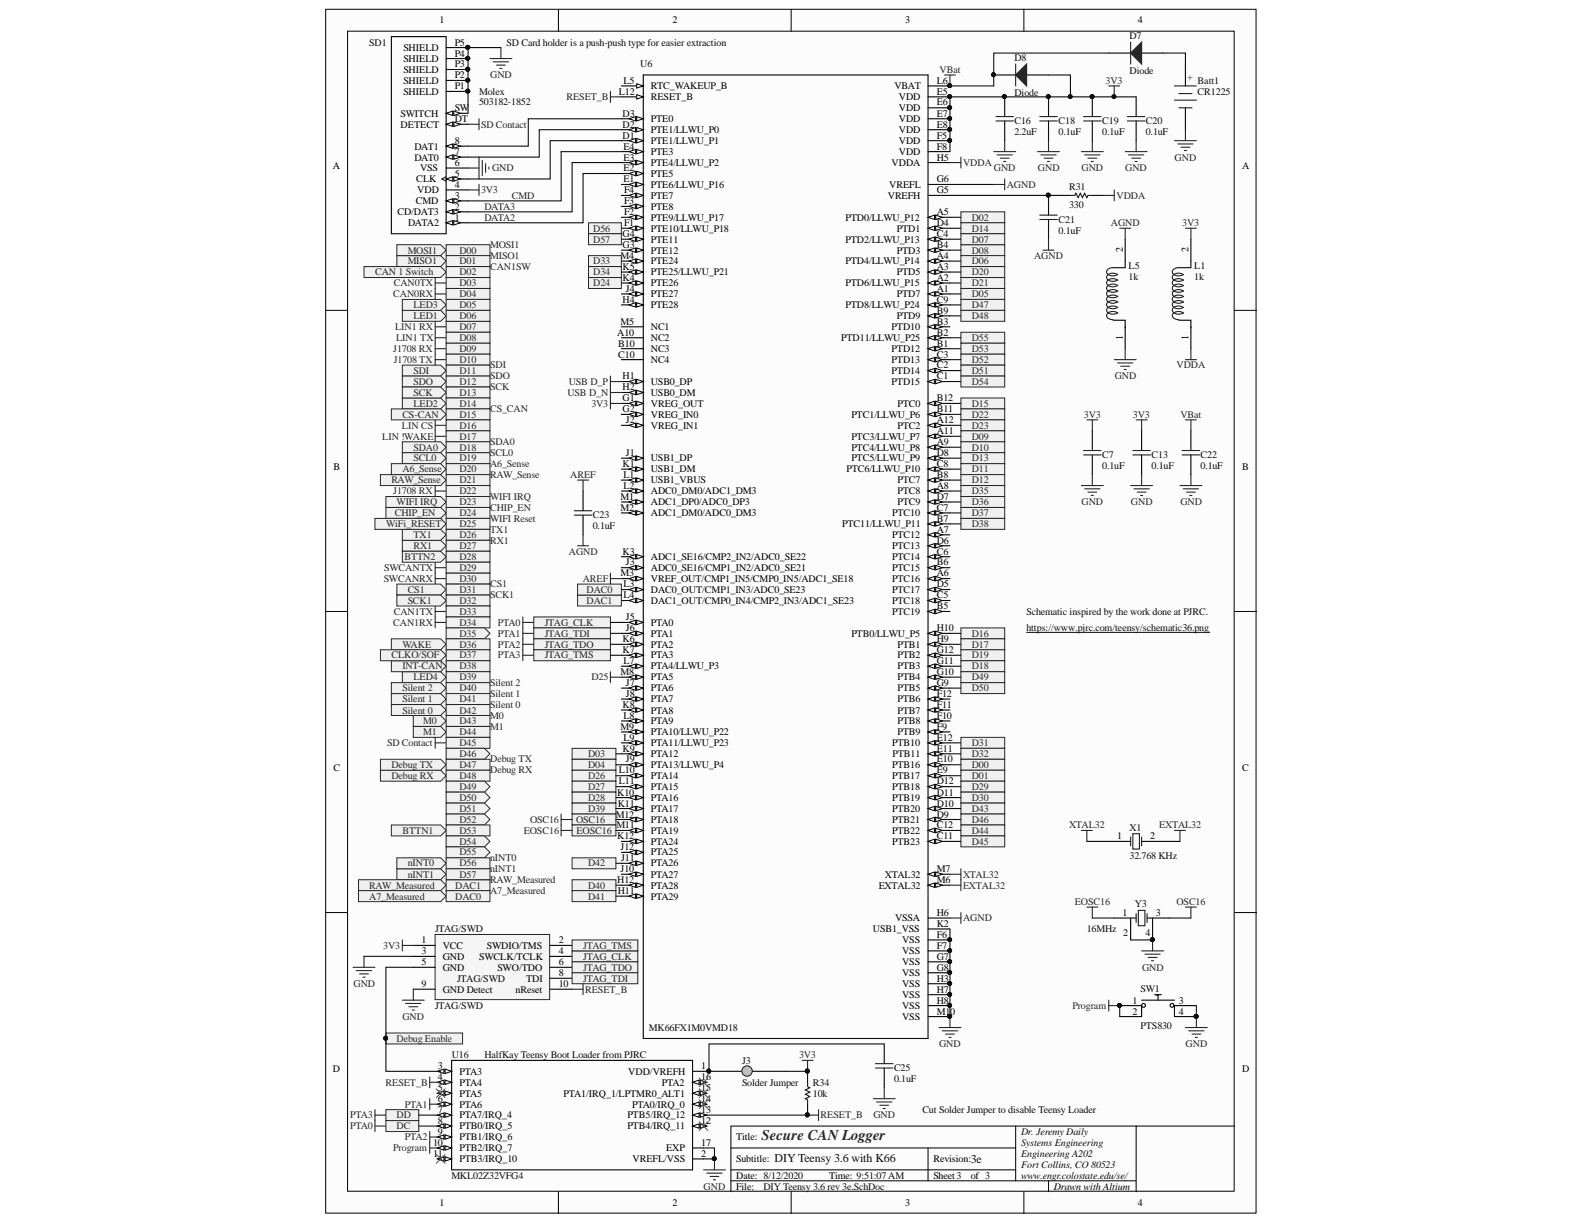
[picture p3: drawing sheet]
<svg xmlns="http://www.w3.org/2000/svg" width="279mm" height="216mm" viewBox="0 0 279 216" stroke-linecap="round" stroke-linejoin="round" font-family="sans-serif">
<defs><g id="words">
<text font-size="2.6" fill="#262626" x="134.3" y="201.1">Secure CAN Logger</text>
<g font-size="2.1" fill="#0e0e0e">
<text x="136.6" y="204.9">DIY Teensy 3.6 with K66</text>
<text x="171.2" y="205.1">3e</text>
</g>
<g font-size="1.8">
<text x="77.5" y="4.1">1</text>
<text x="118.6" y="4.1">2</text>
<text x="159.6" y="4.1">3</text>
<text x="200.7" y="4.1">4</text>
<text x="71.2" y="9">SHIELD</text>
<text x="71.2" y="10.9">SHIELD</text>
<text x="80.2" y="8">P5</text>
<text x="80.2" y="10">P4</text>
<text x="80.2" y="11.8">P3</text>
<text x="71.2" y="12.9">SHIELD</text>
<text x="71.2" y="14.8">SHIELD</text>
<text x="71.2" y="16.7">SHIELD</text>
<text x="80.2" y="13.8">P2</text>
<text x="80.2" y="15.7">P1</text>
<text x="109.1" y="16.7">L12</text>
<text x="110" y="14.8">L5</text>
<text x="114.8" y="17.7">RESET_B</text>
<text x="114.8" y="15.7">RTC_WAKEUP_B</text>
<text x="157.8" y="15.7">VBAT</text>
<text x="158.5" y="17.7">VDD</text>
<text x="165.2" y="16.7">E5</text>
<text x="165.2" y="14.8">L6</text>
<text x="70.6" y="20.6">SWITCH</text>
<text x="70.6" y="22.5">DETECT</text>
<text x="80.2" y="19.6">SW</text>
<text x="80.2" y="21.6">DT</text>
<text x="109.8" y="22.5">D2</text>
<text x="109.8" y="20.6">D3</text>
<text x="114.8" y="23.4">PTE1/LLWU_P0</text>
<text x="114.8" y="21.6">PTE0</text>
<text x="158.5" y="23.4">VDD</text>
<text x="158.5" y="21.6">VDD</text>
<text x="158.5" y="19.6">VDD</text>
<text x="165.2" y="22.5">E8</text>
<text x="165.2" y="20.6">E7</text>
<text x="165.2" y="18.6">E6</text>
<text x="58.7" y="29.8">A</text>
<text x="73.1" y="26.4">DAT1</text>
<text x="73.1" y="28.3">DAT0</text>
<text x="80.2" y="25.4">8</text>
<text x="80.2" y="27.3">7</text>
<text x="80.2" y="29.3">6</text>
<text x="109.8" y="24.4">D1</text>
<text x="110" y="28.3">E3</text>
<text x="110" y="26.4">E4</text>
<text x="114.8" y="29.3">PTE4/LLWU_P2</text>
<text x="114.8" y="27.3">PTE3</text>
<text x="114.8" y="25.4">PTE1/LLWU_P1</text>
<text x="157.3" y="29.3">VDDA</text>
<text x="158.5" y="27.3">VDD</text>
<text x="158.5" y="25.4">VDD</text>
<text x="165.2" y="28.3">H5</text>
<text x="165.2" y="26.4">F8</text>
<text x="165.2" y="24.4">F5</text>
<text x="219.1" y="29.8">A</text>
<text x="73.4" y="32.1">CLK</text>
<text x="73.6" y="34.1">VDD</text>
<text x="74.1" y="30.2">VSS</text>
<text x="80.2" y="31.2">5</text>
<text x="80.2" y="33.2">4</text>
<text x="80.2" y="35">3</text>
<text x="110" y="32.1">E1</text>
<text x="110" y="30.2">E2</text>
<text x="110.1" y="34.1">F4</text>
<text x="114.8" y="35">PTE7</text>
<text x="114.8" y="33.2">PTE6/LLWU_P16</text>
<text x="114.8" y="31.2">PTE5</text>
<text x="156.6" y="35">VREFH</text>
<text x="156.9" y="33.2">VREFL</text>
<text x="165.2" y="34.1">G5</text>
<text x="165.2" y="32.1">G6</text>
<text x="70.1" y="38">CD/DAT3</text>
<text x="72" y="39.9">DATA2</text>
<text x="73.4" y="36">CMD</text>
<text x="80.2" y="37">2</text>
<text x="80.2" y="38.9">1</text>
<text x="109.8" y="41.8">G4</text>
<text x="110.1" y="39.9">F1</text>
<text x="110.1" y="38">F2</text>
<text x="110.1" y="36">F3</text>
<text x="114.8" y="40.9">PTE10/LLWU_P18</text>
<text x="114.8" y="38.9">PTE9/LLWU_P17</text>
<text x="114.8" y="37">PTE8</text>
<text x="149.2" y="38.9">PTD0/LLWU_P12</text>
<text x="158.2" y="40.9">PTD1</text>
<text x="165.2" y="41.8">C4</text>
<text x="165.2" y="39.9">D4</text>
<text x="165.2" y="38">A5</text>
<text x="109.5" y="45.7">M4</text>
<text x="109.8" y="47.6">K5</text>
<text x="109.8" y="43.7">G3</text>
<text x="114.8" y="46.6">PTE24</text>
<text x="114.8" y="44.7">PTE12</text>
<text x="114.8" y="42.8">PTE11</text>
<text x="149.2" y="46.6">PTD4/LLWU_P14</text>
<text x="149.2" y="42.8">PTD2/LLWU_P13</text>
<text x="158.2" y="44.7">PTD3</text>
<text x="165.2" y="47.6">A3</text>
<text x="165.2" y="45.7">A4</text>
<text x="165.2" y="43.7">B4</text>
<text x="198.1" y="44.5" transform="rotate(-90 198.1 44.5)">2</text>
<text x="209.6" y="44.5" transform="rotate(-90 209.6 44.5)">2</text>
<text x="109.8" y="53.4">H4</text>
<text x="109.8" y="49.6">K4</text>
<text x="110.4" y="51.5">J4</text>
<text x="114.8" y="52.4">PTE27</text>
<text x="114.8" y="50.5">PTE26</text>
<text x="114.8" y="48.5">PTE25/LLWU_P21</text>
<text x="149.2" y="50.5">PTD6/LLWU_P15</text>
<text x="158.2" y="52.4">PTD7</text>
<text x="158.2" y="48.5">PTD5</text>
<text x="165.2" y="53.4">C9</text>
<text x="165.2" y="51.5">A1</text>
<text x="165.2" y="49.6">A2</text>
<text x="108.9" y="59.2">A10</text>
<text x="109.5" y="57.3">M5</text>
<text x="114.8" y="58.2">NC1</text>
<text x="114.8" y="54.4">PTE28</text>
<text x="149.2" y="54.4">PTD8/LLWU_P24</text>
<text x="157.3" y="58.2">PTD10</text>
<text x="158.2" y="56.3">PTD9</text>
<text x="165.2" y="59.2">B2</text>
<text x="165.2" y="57.3">B3</text>
<text x="165.2" y="55.3">B9</text>
<text x="109.1" y="63.1">C10</text>
<text x="109.1" y="61.2">B10</text>
<text x="114.8" y="64">NC4</text>
<text x="114.8" y="62.1">NC3</text>
<text x="114.8" y="60.1">NC2</text>
<text x="148.4" y="60.1">PTD11/LLWU_P25</text>
<text x="157.3" y="66">PTD14</text>
<text x="157.3" y="64">PTD13</text>
<text x="157.3" y="62.1">PTD12</text>
<text x="165.2" y="65">C2</text>
<text x="165.2" y="63.1">C3</text>
<text x="165.2" y="61.2">B1</text>
<text x="198.1" y="60.1" transform="rotate(-90 198.1 60.1)">1</text>
<text x="209.6" y="60.1" transform="rotate(-90 209.6 60.1)">1</text>
<text x="109.8" y="70.8">G1</text>
<text x="109.8" y="68.8">H2</text>
<text x="109.8" y="66.9">H1</text>
<text x="114.8" y="71.7">VREG_OUT</text>
<text x="114.8" y="69.8">USB0_DM</text>
<text x="114.8" y="67.9">USB0_DP</text>
<text x="157.3" y="67.9">PTD15</text>
<text x="158.3" y="71.7">PTC0</text>
<text x="165.2" y="70.8">B12</text>
<text x="165.2" y="66.9">C1</text>
<text x="109.8" y="72.7">G2</text>
<text x="110.4" y="74.7">J2</text>
<text x="114.8" y="75.6">VREG_IN1</text>
<text x="114.8" y="73.7">VREG_IN0</text>
<text x="150.2" y="77.6">PTC3/LLWU_P7</text>
<text x="150.2" y="73.7">PTC1/LLWU_P6</text>
<text x="158.3" y="75.6">PTC2</text>
<text x="165.2" y="76.5">A11</text>
<text x="165.2" y="74.7">A12</text>
<text x="165.2" y="72.7">B11</text>
<text x="58.8" y="82.9">B</text>
<text x="109.8" y="82.4">K1</text>
<text x="110.4" y="80.4">J1</text>
<text x="114.8" y="83.3">USB1_DM</text>
<text x="114.8" y="81.4">USB1_DP</text>
<text x="149.3" y="83.3">PTC6/LLWU_P10</text>
<text x="150.2" y="81.4">PTC5/LLWU_P9</text>
<text x="150.2" y="79.5">PTC4/LLWU_P8</text>
<text x="165.2" y="82.4">C8</text>
<text x="165.2" y="80.4">D8</text>
<text x="165.2" y="78.5">A9</text>
<text x="219.1" y="82.9">B</text>
<text x="109.5" y="88.1">M1</text>
<text x="110" y="86.3">L2</text>
<text x="110" y="84.3">L1</text>
<text x="114.8" y="89.1">ADC1_DP0/ADC0_DP3</text>
<text x="114.8" y="87.2">ADC0_DM0/ADC1_DM3</text>
<text x="114.8" y="85.3">USB1_VBUS</text>
<text x="158.3" y="89.1">PTC9</text>
<text x="158.3" y="87.2">PTC8</text>
<text x="158.3" y="85.3">PTC7</text>
<text x="165.2" y="88.1">D7</text>
<text x="165.2" y="86.3">A8</text>
<text x="165.2" y="84.3">B8</text>
<text x="109.5" y="90.1">M2</text>
<text x="114.8" y="91.1">ADC1_DM0/ADC0_DM3</text>
<text x="148.6" y="93">PTC11/LLWU_P11</text>
<text x="157.4" y="94.9">PTC12</text>
<text x="157.4" y="91.1">PTC10</text>
<text x="165.2" y="95.9">D6</text>
<text x="165.2" y="94">A7</text>
<text x="165.2" y="92">B7</text>
<text x="165.2" y="90.1">C7</text>
<text x="109.5" y="101.7">M3</text>
<text x="109.8" y="97.9">K3</text>
<text x="110.4" y="99.7">J3</text>
<text x="114.8" y="100.7">ADC0_SE16/CMP1_IN2/ADC0_SE21</text>
<text x="114.8" y="98.8">ADC1_SE16/CMP2_IN2/ADC0_SE22</text>
<text x="157.4" y="100.7">PTC15</text>
<text x="157.4" y="98.8">PTC14</text>
<text x="157.4" y="96.8">PTC13</text>
<text x="165.2" y="101.7">A6</text>
<text x="165.2" y="99.7">B6</text>
<text x="165.2" y="97.9">C6</text>
<text x="110" y="105.6">L4</text>
<text x="110" y="103.6">L3</text>
<text x="114.8" y="106.5">DAC1_OUT/CMP0_IN4/CMP2_IN3/ADC1_SE23</text>
<text x="114.8" y="104.5">DAC0_OUT/CMP1_IN3/ADC0_SE23</text>
<text x="114.8" y="102.7">VREF_OUT/CMP1_IN5/CMP0_IN5/ADC1_SE18</text>
<text x="157.4" y="106.5">PTC18</text>
<text x="157.4" y="104.5">PTC17</text>
<text x="157.4" y="102.7">PTC16</text>
<text x="165.2" y="107.5">B5</text>
<text x="165.2" y="105.6">C5</text>
<text x="165.2" y="103.6">D5</text>
<text x="109.8" y="113.3">K6</text>
<text x="110.4" y="111.3">J6</text>
<text x="110.4" y="109.4">J5</text>
<text x="114.8" y="112.3">PTA1</text>
<text x="114.8" y="110.4">PTA0</text>
<text x="150.2" y="112.3">PTB0/LLWU_P5</text>
<text x="157.4" y="108.4">PTC19</text>
<text x="165.2" y="113.3">H9</text>
<text x="165.2" y="111.3">H10</text>
<text x="109.5" y="119.1">M8</text>
<text x="109.8" y="115.2">K7</text>
<text x="110" y="117.1">L7</text>
<text x="114.8" y="118.1">PTA4/LLWU_P3</text>
<text x="114.8" y="116.1">PTA3</text>
<text x="114.8" y="114.3">PTA2</text>
<text x="158.3" y="118.1">PTB3</text>
<text x="158.3" y="116.1">PTB2</text>
<text x="158.3" y="114.3">PTB1</text>
<text x="165.2" y="119.1">G10</text>
<text x="165.2" y="117.1">G11</text>
<text x="165.2" y="115.2">G12</text>
<text x="109.8" y="124.8">K8</text>
<text x="110.4" y="122.9">J8</text>
<text x="110.4" y="121">J7</text>
<text x="114.8" y="125.9">PTA8</text>
<text x="114.8" y="123.9">PTA7</text>
<text x="114.8" y="122">PTA6</text>
<text x="114.8" y="120">PTA5</text>
<text x="158.3" y="125.9">PTB7</text>
<text x="158.3" y="123.9">PTB6</text>
<text x="158.3" y="122">PTB5</text>
<text x="158.3" y="120">PTB4</text>
<text x="165.2" y="124.8">F11</text>
<text x="165.2" y="122.9">F12</text>
<text x="165.2" y="121">G9</text>
<text x="109.5" y="128.7">M9</text>
<text x="110" y="130.7">L9</text>
<text x="110" y="126.8">L8</text>
<text x="114.8" y="131.6">PTA11/LLWU_P23</text>
<text x="114.8" y="129.7">PTA10/LLWU_P22</text>
<text x="114.8" y="127.7">PTA9</text>
<text x="157.4" y="131.6">PTB10</text>
<text x="158.3" y="129.7">PTB9</text>
<text x="158.3" y="127.7">PTB8</text>
<text x="165.2" y="130.7">E12</text>
<text x="165.2" y="128.7">F9</text>
<text x="165.2" y="126.8">F10</text>
<text x="58.8" y="136">C</text>
<text x="109.1" y="136.4">L10</text>
<text x="109.8" y="132.6">K9</text>
<text x="110.4" y="134.5">J9</text>
<text x="114.8" y="137.4">PTA14</text>
<text x="114.8" y="135.5">PTA13/LLWU_P4</text>
<text x="114.8" y="133.6">PTA12</text>
<text x="157.4" y="137.4">PTB17</text>
<text x="157.4" y="135.5">PTB16</text>
<text x="157.4" y="133.6">PTB11</text>
<text x="165.2" y="136.4">E9</text>
<text x="165.2" y="134.5">E10</text>
<text x="165.2" y="132.6">E11</text>
<text x="219.1" y="136">C</text>
<text x="108.9" y="140.3">K10</text>
<text x="109" y="142.3">K11</text>
<text x="109.1" y="138.4">L11</text>
<text x="114.8" y="143.2">PTA17</text>
<text x="114.8" y="141.3">PTA16</text>
<text x="114.8" y="139.3">PTA15</text>
<text x="157.4" y="143.2">PTB20</text>
<text x="157.4" y="141.3">PTB19</text>
<text x="157.4" y="139.3">PTB18</text>
<text x="165.2" y="142.3">D10</text>
<text x="165.2" y="140.3">D11</text>
<text x="165.2" y="138.4">D12</text>
<text x="108.6" y="144.2">M12</text>
<text x="108.7" y="146.1">M11</text>
<text x="108.9" y="148">K12</text>
<text x="109.5" y="150">J12</text>
<text x="114.8" y="149">PTA24</text>
<text x="114.8" y="147.1">PTA19</text>
<text x="114.8" y="145.1">PTA18</text>
<text x="157.4" y="149">PTB23</text>
<text x="157.4" y="147.1">PTB22</text>
<text x="157.4" y="145.1">PTB21</text>
<text x="165.2" y="148">C11</text>
<text x="165.2" y="146.1">C12</text>
<text x="165.2" y="144.2">D9</text>
<text x="197" y="148">1</text>
<text x="202.9" y="148">2</text>
<text x="108.9" y="155.8">H12</text>
<text x="109.5" y="153.9">J10</text>
<text x="109.6" y="151.9">J11</text>
<text x="114.8" y="154.8">PTA27</text>
<text x="114.8" y="152.8">PTA26</text>
<text x="114.8" y="150.9">PTA25</text>
<text x="156.1" y="154.8">XTAL32</text>
<text x="165.2" y="155.8">M6</text>
<text x="165.2" y="153.9">M7</text>
<text x="109" y="157.7">H11</text>
<text x="114.8" y="158.7">PTA29</text>
<text x="114.8" y="156.7">PTA28</text>
<text x="155" y="156.7">EXTAL32</text>
<text x="165.2" y="161.6">H6</text>
<text x="198" y="161.6">1</text>
<text x="203.9" y="161.6">3</text>
<text x="74.4" y="166.4">1</text>
<text x="78.1" y="167.4">VCC</text>
<text x="85.9" y="167.4">SWDIO/TMS</text>
<text x="98.6" y="166.4">2</text>
<text x="154" y="164.4">USB1_VSS</text>
<text x="157.9" y="162.5">VSSA</text>
<text x="159.1" y="166.4">VSS</text>
<text x="165.2" y="167.4">F7</text>
<text x="165.2" y="165.4">F6</text>
<text x="165.2" y="163.5">K2</text>
<text x="198.1" y="165">2</text>
<text x="202" y="165">4</text>
<text x="74.4" y="168.3">3</text>
<text x="74.4" y="170.3">5</text>
<text x="78.1" y="169.2">GND</text>
<text x="78.1" y="171.2">GND</text>
<text x="84.5" y="169.2">SWCLK/TCLK</text>
<text x="87.7" y="171.2">SWO/TDO</text>
<text x="92.8" y="173.1">TDI</text>
<text x="98.6" y="168.3">4</text>
<text x="98.6" y="170.3">6</text>
<text x="98.6" y="172.2">8</text>
<text x="159.1" y="172.2">VSS</text>
<text x="159.1" y="170.3">VSS</text>
<text x="159.1" y="168.3">VSS</text>
<text x="165.2" y="173.1">H3</text>
<text x="165.2" y="171.2">G8</text>
<text x="165.2" y="169.2">G7</text>
<text x="74.4" y="174.1">9</text>
<text x="78.1" y="175.1">GND Detect</text>
<text x="90.9" y="175.1">nReset</text>
<text x="98.6" y="174.1">10</text>
<text x="159.1" y="179.9">VSS</text>
<text x="159.1" y="178">VSS</text>
<text x="159.1" y="176">VSS</text>
<text x="159.1" y="174.1">VSS</text>
<text x="165.2" y="179">M10</text>
<text x="165.2" y="177">H8</text>
<text x="165.2" y="175.1">H7</text>
<text x="199.7" y="177">1</text>
<text x="199.7" y="179">2</text>
<text x="208" y="177">3</text>
<text x="208" y="179">4</text>
<text x="58.7" y="189">D</text>
<text x="77.2" y="190.6">4</text>
<text x="77.2" y="188.6">3</text>
<text x="81" y="191.5">PTA4</text>
<text x="81" y="189.5">PTA3</text>
<text x="110.8" y="189.5">VDD/VREFH</text>
<text x="116.8" y="191.5">PTA2</text>
<text x="123.7" y="190.6">16</text>
<text x="123.7" y="188.6">1</text>
<text x="219.1" y="189">D</text>
<text x="77.2" y="196.3">7</text>
<text x="77.2" y="194.4">6</text>
<text x="77.2" y="192.4">5</text>
<text x="81" y="197.2">PTA7/IRQ_4</text>
<text x="81" y="195.4">PTA6</text>
<text x="81" y="193.4">PTA5</text>
<text x="99.4" y="193.4">PTA1/IRQ_1/LPTMR0_ALT1</text>
<text x="110.7" y="197.2">PTB5/IRQ_12</text>
<text x="111.5" y="195.4">PTA0/IRQ_0</text>
<text x="123.7" y="196.3">13</text>
<text x="123.7" y="194.4">14</text>
<text x="123.7" y="192.4">15</text>
<text x="76.4" y="202.2">10</text>
<text x="77.2" y="200.2">9</text>
<text x="77.2" y="198.3">8</text>
<text x="81" y="203.1">PTB2/IRQ_7</text>
<text x="81" y="201.1">PTB1/IRQ_6</text>
<text x="81" y="199.2">PTB0/IRQ_5</text>
<text x="110.7" y="199.2">PTB4/IRQ_11</text>
<text x="117.5" y="203.1">EXP</text>
<text x="123.7" y="202.2">17</text>
<text x="123.7" y="198.3">12</text>
<text x="129.9" y="201.1">Title:</text>
<text x="76.4" y="204">11</text>
<text x="81" y="205">PTB3/IRQ_10</text>
<text x="111.6" y="205">VREFL/VSS</text>
<text x="123.7" y="204">2</text>
<text x="129.9" y="205">Subtitle:</text>
<text x="129.9" y="207.9">Date: 8/12/2020</text>
<text x="129.9" y="209.8">File:</text>
<text x="146.3" y="207.9">Time: 9:51:07AM</text>
<text x="164.6" y="205">Revision:</text>
<text x="164.6" y="207.9">Sheet3</text>
<text x="171.2" y="207.9">of 3</text>
<text x="185.9" y="209.8">Drawn with Altium</text>
<text x="77.5" y="212.7">1</text>
<text x="118.6" y="212.7">2</text>
<text x="159.6" y="212.7">3</text>
<text x="200.7" y="212.7">4</text>
</g>
<g font-size="1.8" fill="#0e0e0e">
<text x="65.1" y="8">SD1</text>
<text x="89.3" y="8">SD Card holder is a push-push type for easier extraction</text>
<text x="112.9" y="11.8">U6</text>
<text x="178.9" y="10.7">D8</text>
<text x="199.2" y="6.9">D7</text>
<text x="84.5" y="16.7">Molex</text>
<text x="178.9" y="16.9">Diode</text>
<text x="199.2" y="13">Diode</text>
<text x="209.5" y="13.2" transform="rotate(90 209.5 13.2)">+</text>
<text x="211.3" y="14.8">Batt1</text>
<text x="211.3" y="16.7">CR1225</text>
<text x="84.5" y="18.6">503182-1852</text>
<text x="178.9" y="21.9">C16</text>
<text x="178.9" y="23.9">2.2uF</text>
<text x="186.7" y="21.9">C18</text>
<text x="186.7" y="23.9">0.1uF</text>
<text x="194.4" y="21.9">C19</text>
<text x="194.4" y="23.9">0.1uF</text>
<text x="202.1" y="21.9">C20</text>
<text x="202.1" y="23.9">0.1uF</text>
<text x="188.6" y="33.5">R31</text>
<text x="186.7" y="39.3">C21</text>
<text x="186.7" y="41.3">0.1uF</text>
<text x="188.6" y="36.6">330</text>
<text x="199.1" y="47.5">L5</text>
<text x="210.7" y="47.5">L1</text>
<text x="199.1" y="49.3">1k</text>
<text x="210.7" y="49.3">1k</text>
<text x="194.4" y="80.9">C7</text>
<text x="194.4" y="82.7">0.1uF</text>
<text x="203.1" y="80.9">C13</text>
<text x="203.1" y="82.7">0.1uF</text>
<text x="211.8" y="80.9">C22</text>
<text x="211.8" y="82.7">0.1uF</text>
<text x="104.6" y="91.4">C23</text>
<text x="104.6" y="93.4">0.1uF</text>
<text x="181.1" y="108.4">Schematic inspired by the work done at PJRC.</text>
<text x="181.1" y="111.3">https://www.pjrc.com/teensy/schematic36.png</text>
<text x="199.2" y="146.5">X1</text>
<text x="199.2" y="151.5">32.768 KHz</text>
<text x="200.2" y="160">Y3</text>
<text x="76.7" y="164.4">JTAG/SWD</text>
<text x="191.7" y="164.4">16MHz</text>
<text x="80.6" y="173.1">JTAG/SWD</text>
<text x="76.7" y="178">JTAG/SWD</text>
<text x="201.2" y="174.9">SW1</text>
<text x="114.5" y="181.9">MK66FX1M0VMD18</text>
<text x="201.2" y="181.4">PTS830</text>
<text x="79.7" y="186.7">U16</text>
<text x="85.4" y="186.7">HalfKay Teensy Boot Loader from PJRC</text>
<text x="130.9" y="187.6">J3</text>
<text x="130.9" y="191.5">Solder Jumper</text>
<text x="143.4" y="191.5">R34</text>
<text x="157.7" y="189">C25</text>
<text x="157.7" y="190.9">0.1uF</text>
<text x="143.4" y="193.4">10k</text>
<text x="162.7" y="196.3">Cut Solder Jumper to disable Teensy Loader</text>
<text x="180.1" y="200.2">Dr. Jeremy Daily</text>
<text x="180.1" y="202.2">Systems Engineering</text>
<text x="79.6" y="207.9">MKL02Z32VFG4</text>
<text x="134.7" y="209.8">DIY Teensy 3.6 rev 3e.SchDoc</text>
<text x="180.1" y="204">Engineering A202</text>
<text x="180.1" y="206">Fort Collins, CO 80523</text>
<text x="180.1" y="207.9">www.engr.colostate.edu/se/</text>
</g>
<g font-size="1.8" fill="#262626">
<text x="86.5" y="13.8">GND</text>
<text x="99.9" y="17.7">RESET_B</text>
<text x="165.7" y="12.9">VBat</text>
<text x="195" y="14.8">3V3</text>
<text x="84.9" y="22.5">SD Contact</text>
<text x="169.9" y="29.3">VDDA</text>
<text x="207.2" y="28.3">GND</text>
<text x="84.9" y="34.1">3V3</text>
<text x="86.8" y="30.2">GND</text>
<text x="90.3" y="35">CMD</text>
<text x="175.3" y="30.2">GND</text>
<text x="177.6" y="33.2">AGND</text>
<text x="183.1" y="30.2">GND</text>
<text x="190.8" y="30.2">GND</text>
<text x="197" y="35">VDDA</text>
<text x="198.5" y="30.2">GND</text>
<text x="85.4" y="38.9">DATA2</text>
<text x="85.4" y="37">DATA3</text>
<text x="104.7" y="40.9">D56</text>
<text x="171.4" y="38.9">D02</text>
<text x="171.4" y="40.9">D14</text>
<text x="195.9" y="39.9">AGND</text>
<text x="208.5" y="39.9">3V3</text>
<text x="71.9" y="46.6">MISO1</text>
<text x="71.9" y="44.7">MOSI1</text>
<text x="81" y="44.7">D00</text>
<text x="81" y="46.6">D01</text>
<text x="86.5" y="43.7">MOSI1</text>
<text x="86.5" y="45.7">MISO1</text>
<text x="86.5" y="47.6">CAN1SW</text>
<text x="104.7" y="46.6">D33</text>
<text x="104.7" y="42.8">D57</text>
<text x="171.4" y="44.7">D08</text>
<text x="171.4" y="42.8">D07</text>
<text x="171.4" y="46.6">D06</text>
<text x="182.4" y="45.7">AGND</text>
<text x="66.2" y="48.5">CAN 1 Switch</text>
<text x="69.4" y="52.4">CAN0RX</text>
<text x="69.5" y="50.5">CAN0TX</text>
<text x="81" y="48.5">D02</text>
<text x="81" y="50.5">D03</text>
<text x="81" y="52.4">D04</text>
<text x="104.7" y="48.5">D34</text>
<text x="104.7" y="50.5">D24</text>
<text x="171.4" y="48.5">D20</text>
<text x="171.4" y="50.5">D21</text>
<text x="171.4" y="52.4">D05</text>
<text x="69.7" y="58.2">LIN1 RX</text>
<text x="72.9" y="56.3">LED1</text>
<text x="72.9" y="54.4">LED3</text>
<text x="81" y="58.2">D07</text>
<text x="81" y="54.4">D05</text>
<text x="81" y="56.3">D06</text>
<text x="171.4" y="54.4">D47</text>
<text x="171.4" y="56.3">D48</text>
<text x="69.4" y="62.1">J1708 RX</text>
<text x="69.5" y="64">J1708 TX</text>
<text x="69.9" y="60.1">LIN1 TX</text>
<text x="72.9" y="66">SDI</text>
<text x="81" y="60.1">D08</text>
<text x="81" y="62.1">D09</text>
<text x="81" y="64">D10</text>
<text x="81" y="66">D11</text>
<text x="86.5" y="65">SDI</text>
<text x="171.4" y="60.1">D55</text>
<text x="171.4" y="62.1">D53</text>
<text x="171.4" y="64">D52</text>
<text x="171.4" y="66">D51</text>
<text x="207.5" y="65">VDDA</text>
<text x="72.9" y="71.7">LED2</text>
<text x="72.9" y="67.9">SDO</text>
<text x="72.9" y="69.8">SCK</text>
<text x="81" y="67.9">D12</text>
<text x="81" y="69.8">D13</text>
<text x="81" y="71.7">D14</text>
<text x="86.5" y="66.9">SDO</text>
<text x="86.5" y="68.8">SCK</text>
<text x="100.1" y="69.8">USB D_N</text>
<text x="100.3" y="67.9">USB D_P</text>
<text x="104.3" y="71.7">3V3</text>
<text x="171.4" y="67.9">D54</text>
<text x="171.4" y="71.7">D15</text>
<text x="196.6" y="66.9">GND</text>
<text x="67.4" y="77.6">LIN !WAKE</text>
<text x="70.9" y="75.6">LIN CS</text>
<text x="71" y="73.7">CS-CAN</text>
<text x="81" y="73.7">D15</text>
<text x="81" y="75.6">D16</text>
<text x="81" y="77.6">D17</text>
<text x="86.5" y="72.7">CS_CAN</text>
<text x="171.4" y="73.7">D22</text>
<text x="171.4" y="75.6">D23</text>
<text x="171.4" y="77.6">D09</text>
<text x="191.2" y="73.7">3V3</text>
<text x="199.8" y="73.7">3V3</text>
<text x="208.2" y="73.7">VBat</text>
<text x="71" y="83.3">A6_Sense</text>
<text x="72.9" y="79.5">SDA0</text>
<text x="72.9" y="81.4">SCL0</text>
<text x="81" y="79.5">D18</text>
<text x="81" y="81.4">D19</text>
<text x="81" y="83.3">D20</text>
<text x="86.5" y="78.5">SDA0</text>
<text x="86.5" y="80.4">SCL0</text>
<text x="86.5" y="82.4">A6_Sense</text>
<text x="171.4" y="79.5">D10</text>
<text x="171.4" y="81.4">D13</text>
<text x="171.4" y="83.3">D11</text>
<text x="69" y="85.3">RAW_Sense</text>
<text x="69.4" y="87.2">J1708 RX</text>
<text x="70" y="89.1">WIFI IRQ</text>
<text x="81" y="85.3">D21</text>
<text x="81" y="87.2">D22</text>
<text x="81" y="89.1">D23</text>
<text x="86.5" y="84.3">RAW_Sense</text>
<text x="86.5" y="88.1">WIFI IRQ</text>
<text x="100.6" y="84.3">AREF</text>
<text x="171.4" y="85.3">D12</text>
<text x="171.4" y="87.2">D35</text>
<text x="171.4" y="89.1">D36</text>
<text x="190.8" y="89.1">GND</text>
<text x="199.5" y="89.1">GND</text>
<text x="208.2" y="89.1">GND</text>
<text x="68.1" y="93">WiFi_RESET</text>
<text x="69.6" y="91.1">CHIP_EN</text>
<text x="72.9" y="94.9">TX1</text>
<text x="81" y="91.1">D24</text>
<text x="81" y="93">D25</text>
<text x="81" y="94.9">D26</text>
<text x="86.5" y="90.1">CHIP_EN</text>
<text x="86.5" y="92">WIFI Reset</text>
<text x="86.5" y="94">TX1</text>
<text x="86.5" y="95.9">RX1</text>
<text x="171.4" y="91.1">D37</text>
<text x="171.4" y="93">D38</text>
<text x="67.8" y="100.7">SWCANTX</text>
<text x="71.3" y="98.8">BTTN2</text>
<text x="72.9" y="96.8">RX1</text>
<text x="81" y="96.8">D27</text>
<text x="81" y="98.8">D28</text>
<text x="81" y="100.7">D29</text>
<text x="100.3" y="97.9">AGND</text>
<text x="67.7" y="102.7">SWCANRX</text>
<text x="71.9" y="104.5">CS1</text>
<text x="71.9" y="106.5">SCK1</text>
<text x="81" y="102.7">D30</text>
<text x="81" y="104.5">D31</text>
<text x="81" y="106.5">D32</text>
<text x="86.5" y="103.6">CS1</text>
<text x="86.5" y="105.6">SCK1</text>
<text x="102.8" y="102.7">AREF</text>
<text x="103.5" y="106.5">DAC1</text>
<text x="103.5" y="104.5">DAC0</text>
<text x="69.4" y="110.4">CAN1RX</text>
<text x="69.5" y="108.4">CAN1TX</text>
<text x="81" y="108.4">D33</text>
<text x="81" y="110.4">D34</text>
<text x="81" y="112.3">D35</text>
<text x="87.8" y="112.3">PTA1</text>
<text x="87.8" y="110.4">PTA0</text>
<text x="96.1" y="110.4">JTAG_CLK</text>
<text x="96.1" y="112.3">JTAG_TDI</text>
<text x="171.4" y="112.3">D16</text>
<text x="69" y="116.1">CLKO/SOF</text>
<text x="71" y="114.3">WAKE</text>
<text x="71" y="118.1">INT-CAN</text>
<text x="81" y="114.3">D36</text>
<text x="81" y="116.1">D37</text>
<text x="81" y="118.1">D38</text>
<text x="87.8" y="114.3">PTA2</text>
<text x="87.8" y="116.1">PTA3</text>
<text x="96.1" y="114.3">JTAG_TDO</text>
<text x="96.1" y="116.1">JTAG_TMS</text>
<text x="171.4" y="114.3">D17</text>
<text x="171.4" y="116.1">D19</text>
<text x="171.4" y="118.1">D18</text>
<text x="71" y="123.9">Silent 1</text>
<text x="71" y="122">Silent 2</text>
<text x="71" y="125.9">Silent 0</text>
<text x="72.9" y="120">LED4</text>
<text x="81" y="120">D39</text>
<text x="81" y="122">D40</text>
<text x="81" y="123.9">D41</text>
<text x="81" y="125.9">D42</text>
<text x="86.5" y="121">Silent 2</text>
<text x="86.5" y="122.9">Silent 1</text>
<text x="86.5" y="124.8">Silent 0</text>
<text x="104.3" y="120">D25</text>
<text x="171.4" y="120">D49</text>
<text x="171.4" y="122">D50</text>
<text x="68.3" y="131.6">SD Contact</text>
<text x="74.6" y="127.7">M0</text>
<text x="74.6" y="129.7">M1</text>
<text x="81" y="127.7">D43</text>
<text x="81" y="129.7">D44</text>
<text x="81" y="131.6">D45</text>
<text x="86.5" y="126.8">M0</text>
<text x="86.5" y="128.7">M1</text>
<text x="171.4" y="131.6">D31</text>
<text x="69" y="137.4">Debug RX</text>
<text x="69" y="135.5">Debug TX</text>
<text x="81" y="133.6">D46</text>
<text x="81" y="135.5">D47</text>
<text x="81" y="137.4">D48</text>
<text x="86.5" y="134.5">Debug TX</text>
<text x="86.5" y="136.4">Debug RX</text>
<text x="103.7" y="133.6">D03</text>
<text x="103.7" y="135.5">D04</text>
<text x="103.7" y="137.4">D26</text>
<text x="171.4" y="133.6">D32</text>
<text x="171.4" y="135.5">D00</text>
<text x="171.4" y="137.4">D01</text>
<text x="81" y="139.3">D49</text>
<text x="81" y="141.3">D50</text>
<text x="81" y="143.2">D51</text>
<text x="103.7" y="139.3">D27</text>
<text x="103.7" y="141.3">D28</text>
<text x="103.7" y="143.2">D39</text>
<text x="171.4" y="139.3">D29</text>
<text x="171.4" y="141.3">D30</text>
<text x="171.4" y="143.2">D43</text>
<text x="71" y="147.1">BTTN1</text>
<text x="81" y="145.1">D52</text>
<text x="81" y="147.1">D53</text>
<text x="81" y="149">D54</text>
<text x="92.4" y="147.1">EOSC16</text>
<text x="93.5" y="145.1">OSC16</text>
<text x="101.6" y="145.1">OSC16</text>
<text x="101.7" y="147.1">EOSC16</text>
<text x="171.4" y="145.1">D46</text>
<text x="171.4" y="147.1">D44</text>
<text x="171.4" y="149">D45</text>
<text x="188.6" y="146.1">XTAL32</text>
<text x="204.5" y="146.1">EXTAL32</text>
<text x="71.9" y="154.8">nINT1</text>
<text x="71.9" y="152.8">nINT0</text>
<text x="81" y="150.9">D55</text>
<text x="81" y="152.8">D56</text>
<text x="81" y="154.8">D57</text>
<text x="86.5" y="151.9">nINT0</text>
<text x="86.5" y="153.9">nINT1</text>
<text x="86.5" y="155.8">RAW_Measured</text>
<text x="103.7" y="152.8">D42</text>
<text x="169.9" y="154.8">XTAL32</text>
<text x="65.1" y="156.7">RAW_Measured</text>
<text x="65.1" y="158.7">A7_Measured</text>
<text x="80.3" y="156.7">DAC1</text>
<text x="80.3" y="158.7">DAC0</text>
<text x="86.5" y="157.7">A7_Measured</text>
<text x="103.7" y="156.7">D40</text>
<text x="103.7" y="158.7">D41</text>
<text x="169.9" y="156.7">EXTAL32</text>
<text x="189.6" y="159.6">EOSC16</text>
<text x="207.5" y="159.6">OSC16</text>
<text x="67.6" y="167.4">3V3</text>
<text x="102.9" y="167.4">JTAG_TMS</text>
<text x="169.9" y="162.5">AGND</text>
<text x="102.9" y="169.2">JTAG_CLK</text>
<text x="102.9" y="171.2">JTAG_TDO</text>
<text x="102.9" y="173.1">JTAG_TDI</text>
<text x="201.4" y="171.2">GND</text>
<text x="62.4" y="174.1">GND</text>
<text x="71" y="179.9">GND</text>
<text x="103.2" y="175.1">RESET_B</text>
<text x="189.2" y="178">Program</text>
<text x="70" y="183.8">Debug Enable</text>
<text x="165.7" y="184.7">GND</text>
<text x="209.1" y="184.7">GND</text>
<text x="68" y="191.5">RESET_B</text>
<text x="140.9" y="186.7">3V3</text>
<text x="61.8" y="197.2">PTA3</text>
<text x="70" y="197.2">DD</text>
<text x="71.4" y="195.4">PTA1</text>
<text x="144.8" y="197.2">RESET_B</text>
<text x="154.1" y="197.2">GND</text>
<text x="61.8" y="199.2">PTA0</text>
<text x="69.4" y="203.1">Program</text>
<text x="70" y="199.2">DC</text>
<text x="71.4" y="201.1">PTA2</text>
<text x="124.1" y="209.8">GND</text>
</g>
</g></defs>
<g fill="#fcfcfc" stroke="#000" stroke-width=".18">
<path d="M57.4 1.6h164.2v212.4h-164.2z"/>
<path d="M61.3 5.5h156.4v204.6h-156.4z"/>
</g>
<g fill="none" stroke="#000" stroke-width=".18">
<path d="M98.5 1.6v3.9M139.5 1.6v3.9M180.6 1.6v3.9M57.4 54.7h3.9M217.8 54.7h3.9M57.4 107.9h3.9M217.8 107.9h3.9M57.4 161h3.9M217.8 161h3.9M179.2 198.6v9.7M200.4 198.6h-71.5v11.6M217.8 198.6h-17.4v11.6"/>
<path d="M98.5 210.2v3.9M128.9 202.5h50.3M128.9 208.3h71.5M128.9 206.4h50.3M139.5 210.2v3.9M163.7 202.5v5.8M180.6 210.2v3.9M184.9 208.3v1.9"/>
</g>
<path d="M113.5 13.2h50.2v170h-50.2zM163.7 156.1h3.9M163.7 179.3h3.9M163.7 177.4h3.9M163.7 175.5h3.9M163.7 173.5h3.9M163.7 171.6h3.9M163.7 169.7h3.9M163.7 167.7h3.9M163.7 165.8h3.9M163.7 163.9h3.9M163.7 161.9h3.9" fill="none" stroke="#000" stroke-width=".19"/>
<g fill="#0e0e0e" stroke="#0e0e0e" stroke-width=".18">
<circle cx="167.5" cy="179.3" r=".34"/>
<circle cx="167.5" cy="177.3" r=".34"/>
<circle cx="167.5" cy="175.4" r=".34"/>
<circle cx="167.5" cy="173.5" r=".34"/>
<circle cx="167.5" cy="171.5" r=".34"/>
<circle cx="167.5" cy="169.6" r=".34"/>
<circle cx="167.5" cy="167.7" r=".34"/>
<circle cx="167.5" cy="165.7" r=".34"/>
</g>
<path d="M163.7 156.1l1.2-.3v.7z" fill="#fcfcfc"/>
<path d="M163.7 156.1l1.2-.3v.7z" fill="none" stroke="#000" stroke-width=".18"/>
<path d="M165 155.8l1.2 .3-1.2 .4z" fill="#fcfcfc"/>
<path d="M165 155.8l1.2 .3-1.2 .4z" fill="none" stroke="#000" stroke-width=".18"/>
<path d="M163.7 154.2h3.9" fill="none" stroke="#000" stroke-width=".19"/>
<path d="M163.7 154.2l1.2-.4v.8z" fill="#fcfcfc"/>
<path d="M163.7 154.2l1.2-.4v.8z" fill="none" stroke="#000" stroke-width=".18"/>
<path d="M165 153.8l1.2 .4-1.2 .4z" fill="#fcfcfc"/>
<path d="M165 153.8l1.2 .4-1.2 .4z" fill="none" stroke="#000" stroke-width=".18"/>
<path d="M163.7 148.4h3.9" fill="none" stroke="#000" stroke-width=".19"/>
<path d="M163.7 148.4l1.2-.4v.8z" fill="#fcfcfc"/>
<path d="M163.7 148.4l1.2-.4v.8z" fill="none" stroke="#000" stroke-width=".18"/>
<path d="M165 148l1.2 .4-1.2 .4z" fill="#fcfcfc"/>
<path d="M165 148l1.2 .4-1.2 .4z" fill="none" stroke="#000" stroke-width=".18"/>
<path d="M163.7 146.5h3.9" fill="none" stroke="#000" stroke-width=".19"/>
<path d="M163.7 146.5l1.2-.4v.8z" fill="#fcfcfc"/>
<path d="M163.7 146.5l1.2-.4v.8z" fill="none" stroke="#000" stroke-width=".18"/>
<path d="M165 146.1l1.2 .4-1.2 .4z" fill="#fcfcfc"/>
<path d="M165 146.1l1.2 .4-1.2 .4z" fill="none" stroke="#000" stroke-width=".18"/>
<path d="M163.7 144.6h3.9" fill="none" stroke="#000" stroke-width=".19"/>
<path d="M163.7 144.6l1.2-.4v.7z" fill="#fcfcfc"/>
<path d="M163.7 144.6l1.2-.4v.7z" fill="none" stroke="#000" stroke-width=".18"/>
<path d="M165 144.2l1.2 .4-1.2 .3z" fill="#fcfcfc"/>
<path d="M165 144.2l1.2 .4-1.2 .3z" fill="none" stroke="#000" stroke-width=".18"/>
<path d="M163.7 142.6h3.9" fill="none" stroke="#000" stroke-width=".19"/>
<path d="M163.7 142.6l1.2-.4v.8z" fill="#fcfcfc"/>
<path d="M163.7 142.6l1.2-.4v.8z" fill="none" stroke="#000" stroke-width=".18"/>
<path d="M165 142.2l1.2 .4-1.2 .4z" fill="#fcfcfc"/>
<path d="M165 142.2l1.2 .4-1.2 .4z" fill="none" stroke="#000" stroke-width=".18"/>
<path d="M163.7 140.7h3.9" fill="none" stroke="#000" stroke-width=".19"/>
<path d="M163.7 140.7l1.2-.4v.8z" fill="#fcfcfc"/>
<path d="M163.7 140.7l1.2-.4v.8z" fill="none" stroke="#000" stroke-width=".18"/>
<path d="M165 140.3l1.2 .4-1.2 .4z" fill="#fcfcfc"/>
<path d="M165 140.3l1.2 .4-1.2 .4z" fill="none" stroke="#000" stroke-width=".18"/>
<path d="M163.7 138.8h3.9" fill="none" stroke="#000" stroke-width=".19"/>
<path d="M163.7 138.8l1.2-.4v.7z" fill="#fcfcfc"/>
<path d="M163.7 138.8l1.2-.4v.7z" fill="none" stroke="#000" stroke-width=".18"/>
<path d="M165 138.4l1.2 .4-1.2 .3z" fill="#fcfcfc"/>
<path d="M165 138.4l1.2 .4-1.2 .3z" fill="none" stroke="#000" stroke-width=".18"/>
<path d="M163.7 136.8h3.9" fill="none" stroke="#000" stroke-width=".19"/>
<path d="M163.7 136.8l1.2-.4v.8z" fill="#fcfcfc"/>
<path d="M163.7 136.8l1.2-.4v.8z" fill="none" stroke="#000" stroke-width=".18"/>
<path d="M165 136.4l1.2 .4-1.2 .4z" fill="#fcfcfc"/>
<path d="M165 136.4l1.2 .4-1.2 .4z" fill="none" stroke="#000" stroke-width=".18"/>
<path d="M163.7 134.9h3.9" fill="none" stroke="#000" stroke-width=".19"/>
<path d="M163.7 134.9l1.2-.4v.8z" fill="#fcfcfc"/>
<path d="M163.7 134.9l1.2-.4v.8z" fill="none" stroke="#000" stroke-width=".18"/>
<path d="M165 134.5l1.2 .4-1.2 .4z" fill="#fcfcfc"/>
<path d="M165 134.5l1.2 .4-1.2 .4z" fill="none" stroke="#000" stroke-width=".18"/>
<path d="M163.7 133h3.9" fill="none" stroke="#000" stroke-width=".19"/>
<path d="M163.7 133l1.2-.4v.7z" fill="#fcfcfc"/>
<path d="M163.7 133l1.2-.4v.7z" fill="none" stroke="#000" stroke-width=".18"/>
<path d="M165 132.6l1.2 .4-1.2 .3z" fill="#fcfcfc"/>
<path d="M165 132.6l1.2 .4-1.2 .3z" fill="none" stroke="#000" stroke-width=".18"/>
<path d="M163.7 131h3.9" fill="none" stroke="#000" stroke-width=".19"/>
<path d="M163.7 131l1.2-.4v.8z" fill="#fcfcfc"/>
<path d="M163.7 131l1.2-.4v.8z" fill="none" stroke="#000" stroke-width=".18"/>
<path d="M165 130.6l1.2 .4-1.2 .4z" fill="#fcfcfc"/>
<path d="M165 130.6l1.2 .4-1.2 .4z" fill="none" stroke="#000" stroke-width=".18"/>
<path d="M163.7 129.1h3.9" fill="none" stroke="#000" stroke-width=".19"/>
<path d="M163.7 129.1l1.2-.4v.8z" fill="#fcfcfc"/>
<path d="M163.7 129.1l1.2-.4v.8z" fill="none" stroke="#000" stroke-width=".18"/>
<path d="M165 128.7l1.2 .4-1.2 .4z" fill="#fcfcfc"/>
<path d="M165 128.7l1.2 .4-1.2 .4z" fill="none" stroke="#000" stroke-width=".18"/>
<path d="M163.7 127.2h3.9" fill="none" stroke="#000" stroke-width=".19"/>
<path d="M163.7 127.2l1.2-.4v.8z" fill="#fcfcfc"/>
<path d="M163.7 127.2l1.2-.4v.8z" fill="none" stroke="#000" stroke-width=".18"/>
<path d="M165 126.8l1.2 .4-1.2 .4z" fill="#fcfcfc"/>
<path d="M165 126.8l1.2 .4-1.2 .4z" fill="none" stroke="#000" stroke-width=".18"/>
<path d="M163.7 125.2h3.9" fill="none" stroke="#000" stroke-width=".19"/>
<path d="M163.7 125.2l1.2-.3v.7z" fill="#fcfcfc"/>
<path d="M163.7 125.2l1.2-.3v.7z" fill="none" stroke="#000" stroke-width=".18"/>
<path d="M165 124.9l1.2 .3-1.2 .4z" fill="#fcfcfc"/>
<path d="M165 124.9l1.2 .3-1.2 .4z" fill="none" stroke="#000" stroke-width=".18"/>
<path d="M163.7 123.3h3.9" fill="none" stroke="#000" stroke-width=".19"/>
<path d="M163.7 123.3l1.2-.4v.8z" fill="#fcfcfc"/>
<path d="M163.7 123.3l1.2-.4v.8z" fill="none" stroke="#000" stroke-width=".18"/>
<path d="M165 122.9l1.2 .4-1.2 .4z" fill="#fcfcfc"/>
<path d="M165 122.9l1.2 .4-1.2 .4z" fill="none" stroke="#000" stroke-width=".18"/>
<path d="M163.7 121.4h3.9" fill="none" stroke="#000" stroke-width=".19"/>
<path d="M163.7 121.4l1.2-.4v.8z" fill="#fcfcfc"/>
<path d="M163.7 121.4l1.2-.4v.8z" fill="none" stroke="#000" stroke-width=".18"/>
<path d="M165 121l1.2 .4-1.2 .4z" fill="#fcfcfc"/>
<path d="M165 121l1.2 .4-1.2 .4z" fill="none" stroke="#000" stroke-width=".18"/>
<path d="M163.7 119.4h3.9" fill="none" stroke="#000" stroke-width=".19"/>
<path d="M163.7 119.4l1.2-.3v.7z" fill="#fcfcfc"/>
<path d="M163.7 119.4l1.2-.3v.7z" fill="none" stroke="#000" stroke-width=".18"/>
<path d="M165 119.1l1.2 .3-1.2 .4z" fill="#fcfcfc"/>
<path d="M165 119.1l1.2 .3-1.2 .4z" fill="none" stroke="#000" stroke-width=".18"/>
<path d="M163.7 117.5h3.9" fill="none" stroke="#000" stroke-width=".19"/>
<path d="M163.7 117.5l1.2-.4v.8z" fill="#fcfcfc"/>
<path d="M163.7 117.5l1.2-.4v.8z" fill="none" stroke="#000" stroke-width=".18"/>
<path d="M165 117.1l1.2 .4-1.2 .4z" fill="#fcfcfc"/>
<path d="M165 117.1l1.2 .4-1.2 .4z" fill="none" stroke="#000" stroke-width=".18"/>
<path d="M163.7 115.6h3.9" fill="none" stroke="#000" stroke-width=".19"/>
<path d="M163.7 115.6l1.2-.4v.8z" fill="#fcfcfc"/>
<path d="M163.7 115.6l1.2-.4v.8z" fill="none" stroke="#000" stroke-width=".18"/>
<path d="M165 115.2l1.2 .4-1.2 .4z" fill="#fcfcfc"/>
<path d="M165 115.2l1.2 .4-1.2 .4z" fill="none" stroke="#000" stroke-width=".18"/>
<path d="M163.7 113.7h3.9" fill="none" stroke="#000" stroke-width=".19"/>
<path d="M163.7 113.7l1.2-.4v.7z" fill="#fcfcfc"/>
<path d="M163.7 113.7l1.2-.4v.7z" fill="none" stroke="#000" stroke-width=".18"/>
<path d="M165 113.3l1.2 .4-1.2 .3z" fill="#fcfcfc"/>
<path d="M165 113.3l1.2 .4-1.2 .3z" fill="none" stroke="#000" stroke-width=".18"/>
<path d="M163.7 111.7h3.9" fill="none" stroke="#000" stroke-width=".19"/>
<path d="M163.7 111.7l1.2-.4v.8z" fill="#fcfcfc"/>
<path d="M163.7 111.7l1.2-.4v.8z" fill="none" stroke="#000" stroke-width=".18"/>
<path d="M165 111.3l1.2 .4-1.2 .4z" fill="#fcfcfc"/>
<path d="M165 111.3l1.2 .4-1.2 .4z" fill="none" stroke="#000" stroke-width=".18"/>
<path d="M163.7 107.9h3.9" fill="none" stroke="#000" stroke-width=".19"/>
<path d="M163.7 107.9l1.2-.4v.7z" fill="#fcfcfc"/>
<path d="M163.7 107.9l1.2-.4v.7z" fill="none" stroke="#000" stroke-width=".18"/>
<path d="M165 107.5l1.2 .4-1.2 .3z" fill="#fcfcfc"/>
<path d="M165 107.5l1.2 .4-1.2 .3z" fill="none" stroke="#000" stroke-width=".18"/>
<path d="M163.7 105.9h3.9" fill="none" stroke="#000" stroke-width=".19"/>
<path d="M163.7 105.9l1.2-.4v.8z" fill="#fcfcfc"/>
<path d="M163.7 105.9l1.2-.4v.8z" fill="none" stroke="#000" stroke-width=".18"/>
<path d="M165 105.5l1.2 .4-1.2 .4z" fill="#fcfcfc"/>
<path d="M165 105.5l1.2 .4-1.2 .4z" fill="none" stroke="#000" stroke-width=".18"/>
<path d="M163.7 104h3.9" fill="none" stroke="#000" stroke-width=".19"/>
<path d="M163.7 104l1.2-.4v.8z" fill="#fcfcfc"/>
<path d="M163.7 104l1.2-.4v.8z" fill="none" stroke="#000" stroke-width=".18"/>
<path d="M165 103.6l1.2 .4-1.2 .4z" fill="#fcfcfc"/>
<path d="M165 103.6l1.2 .4-1.2 .4z" fill="none" stroke="#000" stroke-width=".18"/>
<path d="M163.7 102.1h3.9" fill="none" stroke="#000" stroke-width=".19"/>
<path d="M163.7 102.1l1.2-.4v.7z" fill="#fcfcfc"/>
<path d="M163.7 102.1l1.2-.4v.7z" fill="none" stroke="#000" stroke-width=".18"/>
<path d="M165 101.7l1.2 .4-1.2 .3z" fill="#fcfcfc"/>
<path d="M165 101.7l1.2 .4-1.2 .3z" fill="none" stroke="#000" stroke-width=".18"/>
<path d="M163.7 100.1h3.9" fill="none" stroke="#000" stroke-width=".19"/>
<path d="M163.7 100.1l1.2-.4v.8z" fill="#fcfcfc"/>
<path d="M163.7 100.1l1.2-.4v.8z" fill="none" stroke="#000" stroke-width=".18"/>
<path d="M165 99.7l1.2 .4-1.2 .4z" fill="#fcfcfc"/>
<path d="M165 99.7l1.2 .4-1.2 .4z" fill="none" stroke="#000" stroke-width=".18"/>
<path d="M163.7 98.2h3.9" fill="none" stroke="#000" stroke-width=".19"/>
<path d="M163.7 98.2l1.2-.4v.8z" fill="#fcfcfc"/>
<path d="M163.7 98.2l1.2-.4v.8z" fill="none" stroke="#000" stroke-width=".18"/>
<path d="M165 97.8l1.2 .4-1.2 .4z" fill="#fcfcfc"/>
<path d="M165 97.8l1.2 .4-1.2 .4z" fill="none" stroke="#000" stroke-width=".18"/>
<path d="M163.7 96.3h3.9" fill="none" stroke="#000" stroke-width=".19"/>
<path d="M163.7 96.3l1.2-.4v.8z" fill="#fcfcfc"/>
<path d="M163.7 96.3l1.2-.4v.8z" fill="none" stroke="#000" stroke-width=".18"/>
<path d="M165 95.9l1.2 .4-1.2 .4z" fill="#fcfcfc"/>
<path d="M165 95.9l1.2 .4-1.2 .4z" fill="none" stroke="#000" stroke-width=".18"/>
<path d="M163.7 94.3h3.9" fill="none" stroke="#000" stroke-width=".19"/>
<path d="M163.7 94.3l1.2-.3v.7z" fill="#fcfcfc"/>
<path d="M163.7 94.3l1.2-.3v.7z" fill="none" stroke="#000" stroke-width=".18"/>
<path d="M165 94l1.2 .3-1.2 .4z" fill="#fcfcfc"/>
<path d="M165 94l1.2 .3-1.2 .4z" fill="none" stroke="#000" stroke-width=".18"/>
<path d="M163.7 92.4h3.9" fill="none" stroke="#000" stroke-width=".19"/>
<path d="M163.7 92.4l1.2-.4v.8z" fill="#fcfcfc"/>
<path d="M163.7 92.4l1.2-.4v.8z" fill="none" stroke="#000" stroke-width=".18"/>
<path d="M165 92l1.2 .4-1.2 .4z" fill="#fcfcfc"/>
<path d="M165 92l1.2 .4-1.2 .4z" fill="none" stroke="#000" stroke-width=".18"/>
<path d="M163.7 90.5h3.9" fill="none" stroke="#000" stroke-width=".19"/>
<path d="M163.7 90.5l1.2-.4v.8z" fill="#fcfcfc"/>
<path d="M163.7 90.5l1.2-.4v.8z" fill="none" stroke="#000" stroke-width=".18"/>
<path d="M165 90.1l1.2 .4-1.2 .4z" fill="#fcfcfc"/>
<path d="M165 90.1l1.2 .4-1.2 .4z" fill="none" stroke="#000" stroke-width=".18"/>
<path d="M163.7 88.5h3.9" fill="none" stroke="#000" stroke-width=".19"/>
<path d="M163.7 88.5l1.2-.3v.7z" fill="#fcfcfc"/>
<path d="M163.7 88.5l1.2-.3v.7z" fill="none" stroke="#000" stroke-width=".18"/>
<path d="M165 88.2l1.2 .3-1.2 .4z" fill="#fcfcfc"/>
<path d="M165 88.2l1.2 .3-1.2 .4z" fill="none" stroke="#000" stroke-width=".18"/>
<path d="M163.7 86.6h3.9" fill="none" stroke="#000" stroke-width=".19"/>
<path d="M163.7 86.6l1.2-.4v.8z" fill="#fcfcfc"/>
<path d="M163.7 86.6l1.2-.4v.8z" fill="none" stroke="#000" stroke-width=".18"/>
<path d="M165 86.2l1.2 .4-1.2 .4z" fill="#fcfcfc"/>
<path d="M165 86.2l1.2 .4-1.2 .4z" fill="none" stroke="#000" stroke-width=".18"/>
<path d="M163.7 84.7h3.9" fill="none" stroke="#000" stroke-width=".19"/>
<path d="M163.7 84.7l1.2-.4v.8z" fill="#fcfcfc"/>
<path d="M163.7 84.7l1.2-.4v.8z" fill="none" stroke="#000" stroke-width=".18"/>
<path d="M165 84.3l1.2 .4-1.2 .4z" fill="#fcfcfc"/>
<path d="M165 84.3l1.2 .4-1.2 .4z" fill="none" stroke="#000" stroke-width=".18"/>
<path d="M163.7 82.8h3.9" fill="none" stroke="#000" stroke-width=".19"/>
<path d="M163.7 82.8l1.2-.4v.7z" fill="#fcfcfc"/>
<path d="M163.7 82.8l1.2-.4v.7z" fill="none" stroke="#000" stroke-width=".18"/>
<path d="M165 82.4l1.2 .4-1.2 .3z" fill="#fcfcfc"/>
<path d="M165 82.4l1.2 .4-1.2 .3z" fill="none" stroke="#000" stroke-width=".18"/>
<path d="M163.7 80.8h3.9" fill="none" stroke="#000" stroke-width=".19"/>
<path d="M163.7 80.8l1.2-.4v.8z" fill="#fcfcfc"/>
<path d="M163.7 80.8l1.2-.4v.8z" fill="none" stroke="#000" stroke-width=".18"/>
<path d="M165 80.4l1.2 .4-1.2 .4z" fill="#fcfcfc"/>
<path d="M165 80.4l1.2 .4-1.2 .4z" fill="none" stroke="#000" stroke-width=".18"/>
<path d="M163.7 78.9h3.9" fill="none" stroke="#000" stroke-width=".19"/>
<path d="M163.7 78.9l1.2-.4v.8z" fill="#fcfcfc"/>
<path d="M163.7 78.9l1.2-.4v.8z" fill="none" stroke="#000" stroke-width=".18"/>
<path d="M165 78.5l1.2 .4-1.2 .4z" fill="#fcfcfc"/>
<path d="M165 78.5l1.2 .4-1.2 .4z" fill="none" stroke="#000" stroke-width=".18"/>
<path d="M163.7 77h3.9" fill="none" stroke="#000" stroke-width=".19"/>
<path d="M163.7 77l1.2-.4v.7z" fill="#fcfcfc"/>
<path d="M163.7 77l1.2-.4v.7z" fill="none" stroke="#000" stroke-width=".18"/>
<path d="M165 76.6l1.2 .4-1.2 .3z" fill="#fcfcfc"/>
<path d="M165 76.6l1.2 .4-1.2 .3z" fill="none" stroke="#000" stroke-width=".18"/>
<path d="M163.7 75h3.9" fill="none" stroke="#000" stroke-width=".19"/>
<path d="M163.7 75l1.2-.4v.8z" fill="#fcfcfc"/>
<path d="M163.7 75l1.2-.4v.8z" fill="none" stroke="#000" stroke-width=".18"/>
<path d="M165 74.6l1.2 .4-1.2 .4z" fill="#fcfcfc"/>
<path d="M165 74.6l1.2 .4-1.2 .4z" fill="none" stroke="#000" stroke-width=".18"/>
<path d="M163.7 73.1h3.9" fill="none" stroke="#000" stroke-width=".19"/>
<path d="M163.7 73.1l1.2-.4v.8z" fill="#fcfcfc"/>
<path d="M163.7 73.1l1.2-.4v.8z" fill="none" stroke="#000" stroke-width=".18"/>
<path d="M165 72.7l1.2 .4-1.2 .4z" fill="#fcfcfc"/>
<path d="M165 72.7l1.2 .4-1.2 .4z" fill="none" stroke="#000" stroke-width=".18"/>
<path d="M163.7 71.2h3.9" fill="none" stroke="#000" stroke-width=".19"/>
<path d="M163.7 71.2l1.2-.4v.7z" fill="#fcfcfc"/>
<path d="M163.7 71.2l1.2-.4v.7z" fill="none" stroke="#000" stroke-width=".18"/>
<path d="M165 70.8l1.2 .4-1.2 .3z" fill="#fcfcfc"/>
<path d="M165 70.8l1.2 .4-1.2 .3z" fill="none" stroke="#000" stroke-width=".18"/>
<path d="M163.7 67.3h3.9" fill="none" stroke="#000" stroke-width=".19"/>
<path d="M163.7 67.3l1.2-.4v.8z" fill="#fcfcfc"/>
<path d="M163.7 67.3l1.2-.4v.8z" fill="none" stroke="#000" stroke-width=".18"/>
<path d="M165 66.9l1.2 .4-1.2 .4z" fill="#fcfcfc"/>
<path d="M165 66.9l1.2 .4-1.2 .4z" fill="none" stroke="#000" stroke-width=".18"/>
<path d="M163.7 65.4h3.9" fill="none" stroke="#000" stroke-width=".19"/>
<path d="M163.7 65.4l1.2-.4v.8z" fill="#fcfcfc"/>
<path d="M163.7 65.4l1.2-.4v.8z" fill="none" stroke="#000" stroke-width=".18"/>
<path d="M165 65l1.2 .4-1.2 .4z" fill="#fcfcfc"/>
<path d="M165 65l1.2 .4-1.2 .4z" fill="none" stroke="#000" stroke-width=".18"/>
<path d="M163.7 63.4h3.9" fill="none" stroke="#000" stroke-width=".19"/>
<path d="M163.7 63.4l1.2-.3v.7z" fill="#fcfcfc"/>
<path d="M163.7 63.4l1.2-.3v.7z" fill="none" stroke="#000" stroke-width=".18"/>
<path d="M165 63.1l1.2 .3-1.2 .4z" fill="#fcfcfc"/>
<path d="M165 63.1l1.2 .3-1.2 .4z" fill="none" stroke="#000" stroke-width=".18"/>
<path d="M163.7 61.5h3.9" fill="none" stroke="#000" stroke-width=".19"/>
<path d="M163.7 61.5l1.2-.4v.8z" fill="#fcfcfc"/>
<path d="M163.7 61.5l1.2-.4v.8z" fill="none" stroke="#000" stroke-width=".18"/>
<path d="M165 61.1l1.2 .4-1.2 .4z" fill="#fcfcfc"/>
<path d="M165 61.1l1.2 .4-1.2 .4z" fill="none" stroke="#000" stroke-width=".18"/>
<path d="M163.7 59.6h3.9" fill="none" stroke="#000" stroke-width=".19"/>
<path d="M163.7 59.6l1.2-.4v.8z" fill="#fcfcfc"/>
<path d="M163.7 59.6l1.2-.4v.8z" fill="none" stroke="#000" stroke-width=".18"/>
<path d="M165 59.2l1.2 .4-1.2 .4z" fill="#fcfcfc"/>
<path d="M165 59.2l1.2 .4-1.2 .4z" fill="none" stroke="#000" stroke-width=".18"/>
<path d="M163.7 57.6h3.9" fill="none" stroke="#000" stroke-width=".19"/>
<path d="M163.7 57.6l1.2-.3v.7z" fill="#fcfcfc"/>
<path d="M163.7 57.6l1.2-.3v.7z" fill="none" stroke="#000" stroke-width=".18"/>
<path d="M165 57.3l1.2 .3-1.2 .4z" fill="#fcfcfc"/>
<path d="M165 57.3l1.2 .3-1.2 .4z" fill="none" stroke="#000" stroke-width=".18"/>
<path d="M163.7 55.7h3.9" fill="none" stroke="#000" stroke-width=".19"/>
<path d="M163.7 55.7l1.2-.4v.8z" fill="#fcfcfc"/>
<path d="M163.7 55.7l1.2-.4v.8z" fill="none" stroke="#000" stroke-width=".18"/>
<path d="M165 55.3l1.2 .4-1.2 .4z" fill="#fcfcfc"/>
<path d="M165 55.3l1.2 .4-1.2 .4z" fill="none" stroke="#000" stroke-width=".18"/>
<path d="M163.7 53.8h3.9" fill="none" stroke="#000" stroke-width=".19"/>
<path d="M163.7 53.8l1.2-.4v.8z" fill="#fcfcfc"/>
<path d="M163.7 53.8l1.2-.4v.8z" fill="none" stroke="#000" stroke-width=".18"/>
<path d="M165 53.4l1.2 .4-1.2 .4z" fill="#fcfcfc"/>
<path d="M165 53.4l1.2 .4-1.2 .4z" fill="none" stroke="#000" stroke-width=".18"/>
<path d="M163.7 51.9h3.9" fill="none" stroke="#000" stroke-width=".19"/>
<path d="M163.7 51.9l1.2-.4v.7z" fill="#fcfcfc"/>
<path d="M163.7 51.9l1.2-.4v.7z" fill="none" stroke="#000" stroke-width=".18"/>
<path d="M165 51.5l1.2 .4-1.2 .3z" fill="#fcfcfc"/>
<path d="M165 51.5l1.2 .4-1.2 .3z" fill="none" stroke="#000" stroke-width=".18"/>
<path d="M163.7 49.9h3.9" fill="none" stroke="#000" stroke-width=".19"/>
<path d="M163.7 49.9l1.2-.4v.8z" fill="#fcfcfc"/>
<path d="M163.7 49.9l1.2-.4v.8z" fill="none" stroke="#000" stroke-width=".18"/>
<path d="M165 49.5l1.2 .4-1.2 .4z" fill="#fcfcfc"/>
<path d="M165 49.5l1.2 .4-1.2 .4z" fill="none" stroke="#000" stroke-width=".18"/>
<path d="M163.7 48h3.9" fill="none" stroke="#000" stroke-width=".19"/>
<path d="M163.7 48l1.2-.4v.8z" fill="#fcfcfc"/>
<path d="M163.7 48l1.2-.4v.8z" fill="none" stroke="#000" stroke-width=".18"/>
<path d="M165 47.6l1.2 .4-1.2 .4z" fill="#fcfcfc"/>
<path d="M165 47.6l1.2 .4-1.2 .4z" fill="none" stroke="#000" stroke-width=".18"/>
<path d="M163.7 46.1h3.9" fill="none" stroke="#000" stroke-width=".19"/>
<path d="M163.7 46.1l1.2-.4v.7z" fill="#fcfcfc"/>
<path d="M163.7 46.1l1.2-.4v.7z" fill="none" stroke="#000" stroke-width=".18"/>
<path d="M165 45.7l1.2 .4-1.2 .3z" fill="#fcfcfc"/>
<path d="M165 45.7l1.2 .4-1.2 .3z" fill="none" stroke="#000" stroke-width=".18"/>
<path d="M163.7 44.1h3.9" fill="none" stroke="#000" stroke-width=".19"/>
<path d="M163.7 44.1l1.2-.4v.8z" fill="#fcfcfc"/>
<path d="M163.7 44.1l1.2-.4v.8z" fill="none" stroke="#000" stroke-width=".18"/>
<path d="M165 43.7l1.2 .4-1.2 .4z" fill="#fcfcfc"/>
<path d="M165 43.7l1.2 .4-1.2 .4z" fill="none" stroke="#000" stroke-width=".18"/>
<path d="M163.7 42.2h3.9" fill="none" stroke="#000" stroke-width=".19"/>
<path d="M163.7 42.2l1.2-.4v.8z" fill="#fcfcfc"/>
<path d="M163.7 42.2l1.2-.4v.8z" fill="none" stroke="#000" stroke-width=".18"/>
<path d="M165 41.8l1.2 .4-1.2 .4z" fill="#fcfcfc"/>
<path d="M165 41.8l1.2 .4-1.2 .4z" fill="none" stroke="#000" stroke-width=".18"/>
<path d="M163.7 40.3h3.9" fill="none" stroke="#000" stroke-width=".19"/>
<path d="M163.7 40.3l1.2-.4v.7z" fill="#fcfcfc"/>
<path d="M163.7 40.3l1.2-.4v.7z" fill="none" stroke="#000" stroke-width=".18"/>
<path d="M165 39.9l1.2 .4-1.2 .3z" fill="#fcfcfc"/>
<path d="M165 39.9l1.2 .4-1.2 .3z" fill="none" stroke="#000" stroke-width=".18"/>
<path d="M163.7 38.3h3.9" fill="none" stroke="#000" stroke-width=".19"/>
<path d="M163.7 38.3l1.2-.4v.8z" fill="#fcfcfc"/>
<path d="M163.7 38.3l1.2-.4v.8z" fill="none" stroke="#000" stroke-width=".18"/>
<path d="M165 37.9l1.2 .4-1.2 .4z" fill="#fcfcfc"/>
<path d="M165 37.9l1.2 .4-1.2 .4z" fill="none" stroke="#000" stroke-width=".18"/>
<path d="M163.7 19h3.9M163.7 17.1h3.9M163.7 15.2h3.9M163.7 34.5h3.9M163.7 32.5h3.9M163.7 28.7h3.9M163.7 26.7h3.9M163.7 24.8h3.9M163.7 22.9h3.9M163.7 21h3.9M109.6 158.1h3.9" fill="none" stroke="#000" stroke-width=".19"/>
<g fill="#0e0e0e" stroke="#0e0e0e" stroke-width=".18">
<circle cx="167.5" cy="24.8" r=".34"/>
<circle cx="167.5" cy="22.8" r=".34"/>
<circle cx="167.5" cy="20.9" r=".34"/>
<circle cx="167.5" cy="19" r=".34"/>
<circle cx="167.5" cy="17" r=".34"/>
<circle cx="167.5" cy="15.1" r=".34"/>
</g>
<path d="M112.3 157.7l1.2 .4-1.2 .4z" fill="#fcfcfc"/>
<path d="M112.3 157.7l1.2 .4-1.2 .4z" fill="none" stroke="#000" stroke-width=".18"/>
<path d="M111 158.1l1.1-.4v.8z" fill="#fcfcfc"/>
<path d="M111 158.1l1.1-.4v.8z" fill="none" stroke="#000" stroke-width=".18"/>
<path d="M109.6 156.1h3.9" fill="none" stroke="#000" stroke-width=".19"/>
<path d="M112.3 155.8l1.2 .3-1.2 .4z" fill="#fcfcfc"/>
<path d="M112.3 155.8l1.2 .3-1.2 .4z" fill="none" stroke="#000" stroke-width=".18"/>
<path d="M111 156.1l1.1-.3v.7z" fill="#fcfcfc"/>
<path d="M111 156.1l1.1-.3v.7z" fill="none" stroke="#000" stroke-width=".18"/>
<path d="M109.6 154.2h3.9" fill="none" stroke="#000" stroke-width=".19"/>
<path d="M112.3 153.8l1.2 .4-1.2 .4z" fill="#fcfcfc"/>
<path d="M112.3 153.8l1.2 .4-1.2 .4z" fill="none" stroke="#000" stroke-width=".18"/>
<path d="M111 154.2l1.1-.4v.8z" fill="#fcfcfc"/>
<path d="M111 154.2l1.1-.4v.8z" fill="none" stroke="#000" stroke-width=".18"/>
<path d="M109.6 152.3h3.9" fill="none" stroke="#000" stroke-width=".19"/>
<path d="M112.3 151.9l1.2 .4-1.2 .4z" fill="#fcfcfc"/>
<path d="M112.3 151.9l1.2 .4-1.2 .4z" fill="none" stroke="#000" stroke-width=".18"/>
<path d="M111 152.3l1.1-.4v.8z" fill="#fcfcfc"/>
<path d="M111 152.3l1.1-.4v.8z" fill="none" stroke="#000" stroke-width=".18"/>
<path d="M109.6 150.3h3.9" fill="none" stroke="#000" stroke-width=".19"/>
<path d="M112.3 150l1.2 .3-1.2 .4z" fill="#fcfcfc"/>
<path d="M112.3 150l1.2 .3-1.2 .4z" fill="none" stroke="#000" stroke-width=".18"/>
<path d="M111 150.3l1.1-.3v.7z" fill="#fcfcfc"/>
<path d="M111 150.3l1.1-.3v.7z" fill="none" stroke="#000" stroke-width=".18"/>
<path d="M109.6 148.4h3.9" fill="none" stroke="#000" stroke-width=".19"/>
<path d="M112.3 148l1.2 .4-1.2 .4z" fill="#fcfcfc"/>
<path d="M112.3 148l1.2 .4-1.2 .4z" fill="none" stroke="#000" stroke-width=".18"/>
<path d="M111 148.4l1.1-.4v.8z" fill="#fcfcfc"/>
<path d="M111 148.4l1.1-.4v.8z" fill="none" stroke="#000" stroke-width=".18"/>
<path d="M109.6 146.5h3.9" fill="none" stroke="#000" stroke-width=".19"/>
<path d="M112.3 146.1l1.2 .4-1.2 .4z" fill="#fcfcfc"/>
<path d="M112.3 146.1l1.2 .4-1.2 .4z" fill="none" stroke="#000" stroke-width=".18"/>
<path d="M111 146.5l1.1-.4v.8z" fill="#fcfcfc"/>
<path d="M111 146.5l1.1-.4v.8z" fill="none" stroke="#000" stroke-width=".18"/>
<path d="M109.6 144.6h3.9" fill="none" stroke="#000" stroke-width=".19"/>
<path d="M112.3 144.2l1.2 .4-1.2 .3z" fill="#fcfcfc"/>
<path d="M112.3 144.2l1.2 .4-1.2 .3z" fill="none" stroke="#000" stroke-width=".18"/>
<path d="M111 144.6l1.1-.4v.7z" fill="#fcfcfc"/>
<path d="M111 144.6l1.1-.4v.7z" fill="none" stroke="#000" stroke-width=".18"/>
<path d="M109.6 142.6h3.9" fill="none" stroke="#000" stroke-width=".19"/>
<path d="M112.3 142.2l1.2 .4-1.2 .4z" fill="#fcfcfc"/>
<path d="M112.3 142.2l1.2 .4-1.2 .4z" fill="none" stroke="#000" stroke-width=".18"/>
<path d="M111 142.6l1.1-.4v.8z" fill="#fcfcfc"/>
<path d="M111 142.6l1.1-.4v.8z" fill="none" stroke="#000" stroke-width=".18"/>
<path d="M109.6 140.7h3.9" fill="none" stroke="#000" stroke-width=".19"/>
<path d="M112.3 140.3l1.2 .4-1.2 .4z" fill="#fcfcfc"/>
<path d="M112.3 140.3l1.2 .4-1.2 .4z" fill="none" stroke="#000" stroke-width=".18"/>
<path d="M111 140.7l1.1-.4v.8z" fill="#fcfcfc"/>
<path d="M111 140.7l1.1-.4v.8z" fill="none" stroke="#000" stroke-width=".18"/>
<path d="M109.6 138.8h3.9" fill="none" stroke="#000" stroke-width=".19"/>
<path d="M112.3 138.4l1.2 .4-1.2 .3z" fill="#fcfcfc"/>
<path d="M112.3 138.4l1.2 .4-1.2 .3z" fill="none" stroke="#000" stroke-width=".18"/>
<path d="M111 138.8l1.1-.4v.7z" fill="#fcfcfc"/>
<path d="M111 138.8l1.1-.4v.7z" fill="none" stroke="#000" stroke-width=".18"/>
<path d="M109.6 136.8h3.9" fill="none" stroke="#000" stroke-width=".19"/>
<path d="M112.3 136.4l1.2 .4-1.2 .4z" fill="#fcfcfc"/>
<path d="M112.3 136.4l1.2 .4-1.2 .4z" fill="none" stroke="#000" stroke-width=".18"/>
<path d="M111 136.8l1.1-.4v.8z" fill="#fcfcfc"/>
<path d="M111 136.8l1.1-.4v.8z" fill="none" stroke="#000" stroke-width=".18"/>
<path d="M109.6 134.9h3.9" fill="none" stroke="#000" stroke-width=".19"/>
<path d="M112.3 134.5l1.2 .4-1.2 .4z" fill="#fcfcfc"/>
<path d="M112.3 134.5l1.2 .4-1.2 .4z" fill="none" stroke="#000" stroke-width=".18"/>
<path d="M111 134.9l1.1-.4v.8z" fill="#fcfcfc"/>
<path d="M111 134.9l1.1-.4v.8z" fill="none" stroke="#000" stroke-width=".18"/>
<path d="M109.6 133h3.9" fill="none" stroke="#000" stroke-width=".19"/>
<path d="M112.3 132.6l1.2 .4-1.2 .3z" fill="#fcfcfc"/>
<path d="M112.3 132.6l1.2 .4-1.2 .3z" fill="none" stroke="#000" stroke-width=".18"/>
<path d="M111 133l1.1-.4v.7z" fill="#fcfcfc"/>
<path d="M111 133l1.1-.4v.7z" fill="none" stroke="#000" stroke-width=".18"/>
<path d="M109.6 131h3.9" fill="none" stroke="#000" stroke-width=".19"/>
<path d="M112.3 130.6l1.2 .4-1.2 .4z" fill="#fcfcfc"/>
<path d="M112.3 130.6l1.2 .4-1.2 .4z" fill="none" stroke="#000" stroke-width=".18"/>
<path d="M111 131l1.1-.4v.8z" fill="#fcfcfc"/>
<path d="M111 131l1.1-.4v.8z" fill="none" stroke="#000" stroke-width=".18"/>
<path d="M109.6 129.1h3.9" fill="none" stroke="#000" stroke-width=".19"/>
<path d="M112.3 128.7l1.2 .4-1.2 .4z" fill="#fcfcfc"/>
<path d="M112.3 128.7l1.2 .4-1.2 .4z" fill="none" stroke="#000" stroke-width=".18"/>
<path d="M111 129.1l1.1-.4v.8z" fill="#fcfcfc"/>
<path d="M111 129.1l1.1-.4v.8z" fill="none" stroke="#000" stroke-width=".18"/>
<path d="M109.6 127.2h3.9" fill="none" stroke="#000" stroke-width=".19"/>
<path d="M112.3 126.8l1.2 .4-1.2 .4z" fill="#fcfcfc"/>
<path d="M112.3 126.8l1.2 .4-1.2 .4z" fill="none" stroke="#000" stroke-width=".18"/>
<path d="M111 127.2l1.1-.4v.8z" fill="#fcfcfc"/>
<path d="M111 127.2l1.1-.4v.8z" fill="none" stroke="#000" stroke-width=".18"/>
<path d="M109.6 125.2h3.9" fill="none" stroke="#000" stroke-width=".19"/>
<path d="M112.3 124.9l1.2 .3-1.2 .4z" fill="#fcfcfc"/>
<path d="M112.3 124.9l1.2 .3-1.2 .4z" fill="none" stroke="#000" stroke-width=".18"/>
<path d="M111 125.2l1.1-.3v.7z" fill="#fcfcfc"/>
<path d="M111 125.2l1.1-.3v.7z" fill="none" stroke="#000" stroke-width=".18"/>
<path d="M109.6 123.3h3.9" fill="none" stroke="#000" stroke-width=".19"/>
<path d="M112.3 122.9l1.2 .4-1.2 .4z" fill="#fcfcfc"/>
<path d="M112.3 122.9l1.2 .4-1.2 .4z" fill="none" stroke="#000" stroke-width=".18"/>
<path d="M111 123.3l1.1-.4v.8z" fill="#fcfcfc"/>
<path d="M111 123.3l1.1-.4v.8z" fill="none" stroke="#000" stroke-width=".18"/>
<path d="M109.6 121.4h3.9" fill="none" stroke="#000" stroke-width=".19"/>
<path d="M112.3 121l1.2 .4-1.2 .4z" fill="#fcfcfc"/>
<path d="M112.3 121l1.2 .4-1.2 .4z" fill="none" stroke="#000" stroke-width=".18"/>
<path d="M111 121.4l1.1-.4v.8z" fill="#fcfcfc"/>
<path d="M111 121.4l1.1-.4v.8z" fill="none" stroke="#000" stroke-width=".18"/>
<path d="M109.6 119.4h3.9" fill="none" stroke="#000" stroke-width=".19"/>
<path d="M112.3 119.1l1.2 .3-1.2 .4z" fill="#fcfcfc"/>
<path d="M112.3 119.1l1.2 .3-1.2 .4z" fill="none" stroke="#000" stroke-width=".18"/>
<path d="M111 119.4l1.1-.3v.7z" fill="#fcfcfc"/>
<path d="M111 119.4l1.1-.3v.7z" fill="none" stroke="#000" stroke-width=".18"/>
<path d="M109.6 117.5h3.9" fill="none" stroke="#000" stroke-width=".19"/>
<path d="M112.3 117.1l1.2 .4-1.2 .4z" fill="#fcfcfc"/>
<path d="M112.3 117.1l1.2 .4-1.2 .4z" fill="none" stroke="#000" stroke-width=".18"/>
<path d="M111 117.5l1.1-.4v.8z" fill="#fcfcfc"/>
<path d="M111 117.5l1.1-.4v.8z" fill="none" stroke="#000" stroke-width=".18"/>
<path d="M109.6 115.6h3.9" fill="none" stroke="#000" stroke-width=".19"/>
<path d="M112.3 115.2l1.2 .4-1.2 .4z" fill="#fcfcfc"/>
<path d="M112.3 115.2l1.2 .4-1.2 .4z" fill="none" stroke="#000" stroke-width=".18"/>
<path d="M111 115.6l1.1-.4v.8z" fill="#fcfcfc"/>
<path d="M111 115.6l1.1-.4v.8z" fill="none" stroke="#000" stroke-width=".18"/>
<path d="M109.6 113.7h3.9" fill="none" stroke="#000" stroke-width=".19"/>
<path d="M112.3 113.3l1.2 .4-1.2 .3z" fill="#fcfcfc"/>
<path d="M112.3 113.3l1.2 .4-1.2 .3z" fill="none" stroke="#000" stroke-width=".18"/>
<path d="M111 113.7l1.1-.4v.7z" fill="#fcfcfc"/>
<path d="M111 113.7l1.1-.4v.7z" fill="none" stroke="#000" stroke-width=".18"/>
<path d="M109.6 111.7h3.9" fill="none" stroke="#000" stroke-width=".19"/>
<path d="M112.3 111.3l1.2 .4-1.2 .4z" fill="#fcfcfc"/>
<path d="M112.3 111.3l1.2 .4-1.2 .4z" fill="none" stroke="#000" stroke-width=".18"/>
<path d="M111 111.7l1.1-.4v.8z" fill="#fcfcfc"/>
<path d="M111 111.7l1.1-.4v.8z" fill="none" stroke="#000" stroke-width=".18"/>
<path d="M109.6 109.8h3.9" fill="none" stroke="#000" stroke-width=".19"/>
<path d="M112.3 109.4l1.2 .4-1.2 .4z" fill="#fcfcfc"/>
<path d="M112.3 109.4l1.2 .4-1.2 .4z" fill="none" stroke="#000" stroke-width=".18"/>
<path d="M111 109.8l1.1-.4v.8z" fill="#fcfcfc"/>
<path d="M111 109.8l1.1-.4v.8z" fill="none" stroke="#000" stroke-width=".18"/>
<path d="M109.6 105.9h3.9" fill="none" stroke="#000" stroke-width=".19"/>
<path d="M112.3 105.5l1.2 .4-1.2 .4z" fill="#fcfcfc"/>
<path d="M112.3 105.5l1.2 .4-1.2 .4z" fill="none" stroke="#000" stroke-width=".18"/>
<path d="M111 105.9l1.1-.4v.8z" fill="#fcfcfc"/>
<path d="M111 105.9l1.1-.4v.8z" fill="none" stroke="#000" stroke-width=".18"/>
<path d="M109.6 104h3.9" fill="none" stroke="#000" stroke-width=".19"/>
<path d="M112.3 103.6l1.2 .4-1.2 .4z" fill="#fcfcfc"/>
<path d="M112.3 103.6l1.2 .4-1.2 .4z" fill="none" stroke="#000" stroke-width=".18"/>
<path d="M111 104l1.1-.4v.8z" fill="#fcfcfc"/>
<path d="M111 104l1.1-.4v.8z" fill="none" stroke="#000" stroke-width=".18"/>
<path d="M109.6 102.1h3.9" fill="none" stroke="#000" stroke-width=".19"/>
<path d="M112.3 101.7l1.2 .4-1.2 .3z" fill="#fcfcfc"/>
<path d="M112.3 101.7l1.2 .4-1.2 .3z" fill="none" stroke="#000" stroke-width=".18"/>
<path d="M111 102.1l1.1-.4v.7z" fill="#fcfcfc"/>
<path d="M111 102.1l1.1-.4v.7z" fill="none" stroke="#000" stroke-width=".18"/>
<path d="M109.6 100.1h3.9" fill="none" stroke="#000" stroke-width=".19"/>
<path d="M112.3 99.7l1.2 .4-1.2 .4z" fill="#fcfcfc"/>
<path d="M112.3 99.7l1.2 .4-1.2 .4z" fill="none" stroke="#000" stroke-width=".18"/>
<path d="M111 100.1l1.1-.4v.8z" fill="#fcfcfc"/>
<path d="M111 100.1l1.1-.4v.8z" fill="none" stroke="#000" stroke-width=".18"/>
<path d="M109.6 98.2h3.9" fill="none" stroke="#000" stroke-width=".19"/>
<path d="M112.3 97.8l1.2 .4-1.2 .4z" fill="#fcfcfc"/>
<path d="M112.3 97.8l1.2 .4-1.2 .4z" fill="none" stroke="#000" stroke-width=".18"/>
<path d="M111 98.2l1.1-.4v.8z" fill="#fcfcfc"/>
<path d="M111 98.2l1.1-.4v.8z" fill="none" stroke="#000" stroke-width=".18"/>
<path d="M109.6 90.5h3.9" fill="none" stroke="#000" stroke-width=".19"/>
<path d="M112.3 90.1l1.2 .4-1.2 .4z" fill="#fcfcfc"/>
<path d="M112.3 90.1l1.2 .4-1.2 .4z" fill="none" stroke="#000" stroke-width=".18"/>
<path d="M111 90.5l1.1-.4v.8z" fill="#fcfcfc"/>
<path d="M111 90.5l1.1-.4v.8z" fill="none" stroke="#000" stroke-width=".18"/>
<path d="M109.6 88.5h3.9" fill="none" stroke="#000" stroke-width=".19"/>
<path d="M112.3 88.2l1.2 .3-1.2 .4z" fill="#fcfcfc"/>
<path d="M112.3 88.2l1.2 .3-1.2 .4z" fill="none" stroke="#000" stroke-width=".18"/>
<path d="M111 88.5l1.1-.3v.7z" fill="#fcfcfc"/>
<path d="M111 88.5l1.1-.3v.7z" fill="none" stroke="#000" stroke-width=".18"/>
<path d="M109.6 86.6h3.9" fill="none" stroke="#000" stroke-width=".19"/>
<path d="M112.3 86.2l1.2 .4-1.2 .4z" fill="#fcfcfc"/>
<path d="M112.3 86.2l1.2 .4-1.2 .4z" fill="none" stroke="#000" stroke-width=".18"/>
<path d="M111 86.6l1.1-.4v.8z" fill="#fcfcfc"/>
<path d="M111 86.6l1.1-.4v.8z" fill="none" stroke="#000" stroke-width=".18"/>
<path d="M109.6 84.7h3.9" fill="none" stroke="#000" stroke-width=".19"/>
<path d="M112.3 84.3l1.2 .4-1.2 .4z" fill="#fcfcfc"/>
<path d="M112.3 84.3l1.2 .4-1.2 .4z" fill="none" stroke="#000" stroke-width=".18"/>
<path d="M111 84.7l1.1-.4v.8z" fill="#fcfcfc"/>
<path d="M111 84.7l1.1-.4v.8z" fill="none" stroke="#000" stroke-width=".18"/>
<path d="M109.6 82.8h3.9" fill="none" stroke="#000" stroke-width=".19"/>
<path d="M112.3 82.4l1.2 .4-1.2 .3z" fill="#fcfcfc"/>
<path d="M112.3 82.4l1.2 .4-1.2 .3z" fill="none" stroke="#000" stroke-width=".18"/>
<path d="M111 82.8l1.1-.4v.7z" fill="#fcfcfc"/>
<path d="M111 82.8l1.1-.4v.7z" fill="none" stroke="#000" stroke-width=".18"/>
<path d="M109.6 80.8h3.9" fill="none" stroke="#000" stroke-width=".19"/>
<path d="M112.3 80.4l1.2 .4-1.2 .4z" fill="#fcfcfc"/>
<path d="M112.3 80.4l1.2 .4-1.2 .4z" fill="none" stroke="#000" stroke-width=".18"/>
<path d="M111 80.8l1.1-.4v.8z" fill="#fcfcfc"/>
<path d="M111 80.8l1.1-.4v.8z" fill="none" stroke="#000" stroke-width=".18"/>
<path d="M109.6 75h3.9" fill="none" stroke="#000" stroke-width=".19"/>
<path d="M112.3 74.6l1.2 .4-1.2 .4z" fill="#fcfcfc"/>
<path d="M112.3 74.6l1.2 .4-1.2 .4z" fill="none" stroke="#000" stroke-width=".18"/>
<path d="M111 75l1.1-.4v.8z" fill="#fcfcfc"/>
<path d="M111 75l1.1-.4v.8z" fill="none" stroke="#000" stroke-width=".18"/>
<path d="M109.6 73.1h3.9" fill="none" stroke="#000" stroke-width=".19"/>
<path d="M112.3 72.7l1.2 .4-1.2 .4z" fill="#fcfcfc"/>
<path d="M112.3 72.7l1.2 .4-1.2 .4z" fill="none" stroke="#000" stroke-width=".18"/>
<path d="M111 73.1l1.1-.4v.8z" fill="#fcfcfc"/>
<path d="M111 73.1l1.1-.4v.8z" fill="none" stroke="#000" stroke-width=".18"/>
<path d="M109.6 71.2h3.9" fill="none" stroke="#000" stroke-width=".19"/>
<path d="M112.3 70.8l1.2 .4-1.2 .3z" fill="#fcfcfc"/>
<path d="M112.3 70.8l1.2 .4-1.2 .3z" fill="none" stroke="#000" stroke-width=".18"/>
<path d="M111 71.2l1.1-.4v.7z" fill="#fcfcfc"/>
<path d="M111 71.2l1.1-.4v.7z" fill="none" stroke="#000" stroke-width=".18"/>
<path d="M109.6 69.2h3.9" fill="none" stroke="#000" stroke-width=".19"/>
<path d="M112.3 68.8l1.2 .4-1.2 .4z" fill="#fcfcfc"/>
<path d="M112.3 68.8l1.2 .4-1.2 .4z" fill="none" stroke="#000" stroke-width=".18"/>
<path d="M111 69.2l1.1-.4v.8z" fill="#fcfcfc"/>
<path d="M111 69.2l1.1-.4v.8z" fill="none" stroke="#000" stroke-width=".18"/>
<path d="M109.6 67.3h3.9" fill="none" stroke="#000" stroke-width=".19"/>
<path d="M112.3 66.9l1.2 .4-1.2 .4z" fill="#fcfcfc"/>
<path d="M112.3 66.9l1.2 .4-1.2 .4z" fill="none" stroke="#000" stroke-width=".18"/>
<path d="M111 67.3l1.1-.4v.8z" fill="#fcfcfc"/>
<path d="M111 67.3l1.1-.4v.8z" fill="none" stroke="#000" stroke-width=".18"/>
<path d="M109.6 59.6h3.9M109.6 57.6h3.9M109.6 53.8h3.9M109.6 63.4h3.9M109.6 61.5h3.9" fill="none" stroke="#000" stroke-width=".19"/>
<path d="M112.3 53.4l1.2 .4-1.2 .4z" fill="#fcfcfc"/>
<path d="M112.3 53.4l1.2 .4-1.2 .4z" fill="none" stroke="#000" stroke-width=".18"/>
<path d="M111 53.8l1.1-.4v.8z" fill="#fcfcfc"/>
<path d="M111 53.8l1.1-.4v.8z" fill="none" stroke="#000" stroke-width=".18"/>
<path d="M109.6 51.9h3.9" fill="none" stroke="#000" stroke-width=".19"/>
<path d="M112.3 51.5l1.2 .4-1.2 .3z" fill="#fcfcfc"/>
<path d="M112.3 51.5l1.2 .4-1.2 .3z" fill="none" stroke="#000" stroke-width=".18"/>
<path d="M111 51.9l1.1-.4v.7z" fill="#fcfcfc"/>
<path d="M111 51.9l1.1-.4v.7z" fill="none" stroke="#000" stroke-width=".18"/>
<path d="M109.6 49.9h3.9" fill="none" stroke="#000" stroke-width=".19"/>
<path d="M112.3 49.5l1.2 .4-1.2 .4z" fill="#fcfcfc"/>
<path d="M112.3 49.5l1.2 .4-1.2 .4z" fill="none" stroke="#000" stroke-width=".18"/>
<path d="M111 49.9l1.1-.4v.8z" fill="#fcfcfc"/>
<path d="M111 49.9l1.1-.4v.8z" fill="none" stroke="#000" stroke-width=".18"/>
<path d="M109.6 48h3.9" fill="none" stroke="#000" stroke-width=".19"/>
<path d="M112.3 47.6l1.2 .4-1.2 .4z" fill="#fcfcfc"/>
<path d="M112.3 47.6l1.2 .4-1.2 .4z" fill="none" stroke="#000" stroke-width=".18"/>
<path d="M111 48l1.1-.4v.8z" fill="#fcfcfc"/>
<path d="M111 48l1.1-.4v.8z" fill="none" stroke="#000" stroke-width=".18"/>
<path d="M109.6 46.1h3.9" fill="none" stroke="#000" stroke-width=".19"/>
<path d="M112.3 45.7l1.2 .4-1.2 .3z" fill="#fcfcfc"/>
<path d="M112.3 45.7l1.2 .4-1.2 .3z" fill="none" stroke="#000" stroke-width=".18"/>
<path d="M111 46.1l1.1-.4v.7z" fill="#fcfcfc"/>
<path d="M111 46.1l1.1-.4v.7z" fill="none" stroke="#000" stroke-width=".18"/>
<path d="M109.6 44.1h3.9" fill="none" stroke="#000" stroke-width=".19"/>
<path d="M112.3 43.7l1.2 .4-1.2 .4z" fill="#fcfcfc"/>
<path d="M112.3 43.7l1.2 .4-1.2 .4z" fill="none" stroke="#000" stroke-width=".18"/>
<path d="M111 44.1l1.1-.4v.8z" fill="#fcfcfc"/>
<path d="M111 44.1l1.1-.4v.8z" fill="none" stroke="#000" stroke-width=".18"/>
<path d="M109.6 42.2h3.9" fill="none" stroke="#000" stroke-width=".19"/>
<path d="M112.3 41.8l1.2 .4-1.2 .4z" fill="#fcfcfc"/>
<path d="M112.3 41.8l1.2 .4-1.2 .4z" fill="none" stroke="#000" stroke-width=".18"/>
<path d="M111 42.2l1.1-.4v.8z" fill="#fcfcfc"/>
<path d="M111 42.2l1.1-.4v.8z" fill="none" stroke="#000" stroke-width=".18"/>
<path d="M109.6 40.3h3.9" fill="none" stroke="#000" stroke-width=".19"/>
<path d="M112.3 39.9l1.2 .4-1.2 .3z" fill="#fcfcfc"/>
<path d="M112.3 39.9l1.2 .4-1.2 .3z" fill="none" stroke="#000" stroke-width=".18"/>
<path d="M111 40.3l1.1-.4v.7z" fill="#fcfcfc"/>
<path d="M111 40.3l1.1-.4v.7z" fill="none" stroke="#000" stroke-width=".18"/>
<path d="M109.6 38.3h3.9" fill="none" stroke="#000" stroke-width=".19"/>
<path d="M112.3 37.9l1.2 .4-1.2 .4z" fill="#fcfcfc"/>
<path d="M112.3 37.9l1.2 .4-1.2 .4z" fill="none" stroke="#000" stroke-width=".18"/>
<path d="M111 38.3l1.1-.4v.8z" fill="#fcfcfc"/>
<path d="M111 38.3l1.1-.4v.8z" fill="none" stroke="#000" stroke-width=".18"/>
<path d="M109.6 36.4h3.9" fill="none" stroke="#000" stroke-width=".19"/>
<path d="M112.3 36l1.2 .4-1.2 .4z" fill="#fcfcfc"/>
<path d="M112.3 36l1.2 .4-1.2 .4z" fill="none" stroke="#000" stroke-width=".18"/>
<path d="M111 36.4l1.1-.4v.8z" fill="#fcfcfc"/>
<path d="M111 36.4l1.1-.4v.8z" fill="none" stroke="#000" stroke-width=".18"/>
<path d="M109.6 34.5h3.9" fill="none" stroke="#000" stroke-width=".19"/>
<path d="M112.3 34.1l1.2 .4-1.2 .4z" fill="#fcfcfc"/>
<path d="M112.3 34.1l1.2 .4-1.2 .4z" fill="none" stroke="#000" stroke-width=".18"/>
<path d="M111 34.5l1.1-.4v.8z" fill="#fcfcfc"/>
<path d="M111 34.5l1.1-.4v.8z" fill="none" stroke="#000" stroke-width=".18"/>
<path d="M109.6 32.5h3.9" fill="none" stroke="#000" stroke-width=".19"/>
<path d="M112.3 32.2l1.2 .3-1.2 .4z" fill="#fcfcfc"/>
<path d="M112.3 32.2l1.2 .3-1.2 .4z" fill="none" stroke="#000" stroke-width=".18"/>
<path d="M111 32.5l1.1-.3v.7z" fill="#fcfcfc"/>
<path d="M111 32.5l1.1-.3v.7z" fill="none" stroke="#000" stroke-width=".18"/>
<path d="M109.6 30.6h3.9" fill="none" stroke="#000" stroke-width=".19"/>
<path d="M112.3 30.2l1.2 .4-1.2 .4z" fill="#fcfcfc"/>
<path d="M112.3 30.2l1.2 .4-1.2 .4z" fill="none" stroke="#000" stroke-width=".18"/>
<path d="M111 30.6l1.1-.4v.8z" fill="#fcfcfc"/>
<path d="M111 30.6l1.1-.4v.8z" fill="none" stroke="#000" stroke-width=".18"/>
<path d="M109.6 28.7h3.9" fill="none" stroke="#000" stroke-width=".19"/>
<path d="M112.3 28.3l1.2 .4-1.2 .4z" fill="#fcfcfc"/>
<path d="M112.3 28.3l1.2 .4-1.2 .4z" fill="none" stroke="#000" stroke-width=".18"/>
<path d="M111 28.7l1.1-.4v.8z" fill="#fcfcfc"/>
<path d="M111 28.7l1.1-.4v.8z" fill="none" stroke="#000" stroke-width=".18"/>
<path d="M109.6 26.7h3.9" fill="none" stroke="#000" stroke-width=".19"/>
<path d="M112.3 26.4l1.2 .3-1.2 .4z" fill="#fcfcfc"/>
<path d="M112.3 26.4l1.2 .3-1.2 .4z" fill="none" stroke="#000" stroke-width=".18"/>
<path d="M111 26.7l1.1-.3v.7z" fill="#fcfcfc"/>
<path d="M111 26.7l1.1-.3v.7z" fill="none" stroke="#000" stroke-width=".18"/>
<path d="M109.6 24.8h3.9" fill="none" stroke="#000" stroke-width=".19"/>
<path d="M112.3 24.4l1.2 .4-1.2 .4z" fill="#fcfcfc"/>
<path d="M112.3 24.4l1.2 .4-1.2 .4z" fill="none" stroke="#000" stroke-width=".18"/>
<path d="M111 24.8l1.1-.4v.8z" fill="#fcfcfc"/>
<path d="M111 24.8l1.1-.4v.8z" fill="none" stroke="#000" stroke-width=".18"/>
<path d="M109.6 22.9h3.9" fill="none" stroke="#000" stroke-width=".19"/>
<path d="M112.3 22.5l1.2 .4-1.2 .4z" fill="#fcfcfc"/>
<path d="M112.3 22.5l1.2 .4-1.2 .4z" fill="none" stroke="#000" stroke-width=".18"/>
<path d="M111 22.9l1.1-.4v.8z" fill="#fcfcfc"/>
<path d="M111 22.9l1.1-.4v.8z" fill="none" stroke="#000" stroke-width=".18"/>
<path d="M109.6 21h3.9" fill="none" stroke="#000" stroke-width=".19"/>
<path d="M112.3 20.6l1.2 .4-1.2 .3z" fill="#fcfcfc"/>
<path d="M112.3 20.6l1.2 .4-1.2 .3z" fill="none" stroke="#000" stroke-width=".18"/>
<path d="M111 21l1.1-.4v.7z" fill="#fcfcfc"/>
<path d="M111 21l1.1-.4v.7z" fill="none" stroke="#000" stroke-width=".18"/>
<path d="M109.6 17.1h3.9" fill="none" stroke="#000" stroke-width=".19"/>
<path d="M112.3 16.7l1.2 .4-1.2 .4z" fill="#fcfcfc"/>
<path d="M112.3 16.7l1.2 .4-1.2 .4z" fill="none" stroke="#000" stroke-width=".18"/>
<path d="M109.6 15.2h3.9" fill="none" stroke="#000" stroke-width=".19"/>
<path d="M112.3 14.8l1.2 .4-1.2 .3z" fill="#fcfcfc"/>
<path d="M112.3 14.8l1.2 .4-1.2 .3z" fill="none" stroke="#000" stroke-width=".18"/>
<g fill="#0e0e0e" stroke="#0e0e0e" stroke-width=".18">
<circle cx="167.5" cy="179.3" r=".34"/>
<circle cx="167.5" cy="177.3" r=".34"/>
<circle cx="167.5" cy="175.4" r=".34"/>
<circle cx="167.5" cy="173.5" r=".34"/>
<circle cx="167.5" cy="171.5" r=".34"/>
<circle cx="167.5" cy="169.6" r=".34"/>
<circle cx="167.5" cy="167.7" r=".34"/>
<circle cx="167.5" cy="165.7" r=".34"/>
<circle cx="167.5" cy="24.8" r=".34"/>
<circle cx="167.5" cy="22.8" r=".34"/>
<circle cx="167.5" cy="20.9" r=".34"/>
<circle cx="167.5" cy="19" r=".34"/>
<circle cx="167.5" cy="17" r=".34"/>
<circle cx="167.5" cy="15.1" r=".34"/>
</g>
<path d="M79.7 187h42.5v19.4h-42.5zM122.2 198.6h1.9M122.2 204.4h1.9M122.2 202.5h1.9" fill="none" stroke="#000" stroke-width=".19"/>
<path d="M122.2 198.6l1.1-.4v.8z" fill="#fcfcfc"/>
<path d="M122.2 198.6l1.1-.4v.8z" fill="none" stroke="#000" stroke-width=".18"/>
<path d="M123.5 198.2l1.2 .4-1.2 .4z" fill="#fcfcfc"/>
<path d="M123.5 198.2l1.2 .4-1.2 .4z" fill="none" stroke="#000" stroke-width=".18"/>
<path d="M122.2 196.7h1.9" fill="none" stroke="#000" stroke-width=".19"/>
<path d="M122.2 196.7l1.1-.4v.8z" fill="#fcfcfc"/>
<path d="M122.2 196.7l1.1-.4v.8z" fill="none" stroke="#000" stroke-width=".18"/>
<path d="M123.5 196.3l1.2 .4-1.2 .4z" fill="#fcfcfc"/>
<path d="M123.5 196.3l1.2 .4-1.2 .4z" fill="none" stroke="#000" stroke-width=".18"/>
<path d="M122.2 194.8h1.9" fill="none" stroke="#000" stroke-width=".19"/>
<path d="M122.2 194.8l1.1-.4v.8z" fill="#fcfcfc"/>
<path d="M122.2 194.8l1.1-.4v.8z" fill="none" stroke="#000" stroke-width=".18"/>
<path d="M123.5 194.4l1.2 .4-1.2 .4z" fill="#fcfcfc"/>
<path d="M123.5 194.4l1.2 .4-1.2 .4z" fill="none" stroke="#000" stroke-width=".18"/>
<path d="M122.2 192.8h1.9" fill="none" stroke="#000" stroke-width=".19"/>
<path d="M122.2 192.8l1.1-.4v.8z" fill="#fcfcfc"/>
<path d="M122.2 192.8l1.1-.4v.8z" fill="none" stroke="#000" stroke-width=".18"/>
<path d="M123.5 192.4l1.2 .4-1.2 .4z" fill="#fcfcfc"/>
<path d="M123.5 192.4l1.2 .4-1.2 .4z" fill="none" stroke="#000" stroke-width=".18"/>
<path d="M122.2 190.9h1.9" fill="none" stroke="#000" stroke-width=".19"/>
<path d="M122.2 190.9l1.1-.4v.8z" fill="#fcfcfc"/>
<path d="M122.2 190.9l1.1-.4v.8z" fill="none" stroke="#000" stroke-width=".18"/>
<path d="M123.5 190.5l1.2 .4-1.2 .4z" fill="#fcfcfc"/>
<path d="M123.5 190.5l1.2 .4-1.2 .4z" fill="none" stroke="#000" stroke-width=".18"/>
<path d="M122.2 189h1.9M77.7 204.4h2" fill="none" stroke="#000" stroke-width=".19"/>
<path d="M78.5 204l1.2 .4-1.2 .4z" fill="#fcfcfc"/>
<path d="M78.5 204l1.2 .4-1.2 .4z" fill="none" stroke="#000" stroke-width=".18"/>
<path d="M77.2 204.4l1.1-.4v.8z" fill="#fcfcfc"/>
<path d="M77.2 204.4l1.1-.4v.8z" fill="none" stroke="#000" stroke-width=".18"/>
<path d="M77.7 202.5h2" fill="none" stroke="#000" stroke-width=".19"/>
<path d="M78.5 202.1l1.2 .4-1.2 .4z" fill="#fcfcfc"/>
<path d="M78.5 202.1l1.2 .4-1.2 .4z" fill="none" stroke="#000" stroke-width=".18"/>
<path d="M77.2 202.5l1.1-.4v.8z" fill="#fcfcfc"/>
<path d="M77.2 202.5l1.1-.4v.8z" fill="none" stroke="#000" stroke-width=".18"/>
<path d="M77.7 200.6h2" fill="none" stroke="#000" stroke-width=".19"/>
<path d="M78.5 200.2l1.2 .4-1.2 .3z" fill="#fcfcfc"/>
<path d="M78.5 200.2l1.2 .4-1.2 .3z" fill="none" stroke="#000" stroke-width=".18"/>
<path d="M77.2 200.6l1.1-.4v.7z" fill="#fcfcfc"/>
<path d="M77.2 200.6l1.1-.4v.7z" fill="none" stroke="#000" stroke-width=".18"/>
<path d="M77.7 198.6h2" fill="none" stroke="#000" stroke-width=".19"/>
<path d="M78.5 198.2l1.2 .4-1.2 .4z" fill="#fcfcfc"/>
<path d="M78.5 198.2l1.2 .4-1.2 .4z" fill="none" stroke="#000" stroke-width=".18"/>
<path d="M77.2 198.6l1.1-.4v.8z" fill="#fcfcfc"/>
<path d="M77.2 198.6l1.1-.4v.8z" fill="none" stroke="#000" stroke-width=".18"/>
<path d="M77.7 196.7h2" fill="none" stroke="#000" stroke-width=".19"/>
<path d="M78.5 196.3l1.2 .4-1.2 .4z" fill="#fcfcfc"/>
<path d="M78.5 196.3l1.2 .4-1.2 .4z" fill="none" stroke="#000" stroke-width=".18"/>
<path d="M77.2 196.7l1.1-.4v.8z" fill="#fcfcfc"/>
<path d="M77.2 196.7l1.1-.4v.8z" fill="none" stroke="#000" stroke-width=".18"/>
<path d="M77.7 194.8h2" fill="none" stroke="#000" stroke-width=".19"/>
<path d="M78.5 194.4l1.2 .4-1.2 .4z" fill="#fcfcfc"/>
<path d="M78.5 194.4l1.2 .4-1.2 .4z" fill="none" stroke="#000" stroke-width=".18"/>
<path d="M77.2 194.8l1.1-.4v.8z" fill="#fcfcfc"/>
<path d="M77.2 194.8l1.1-.4v.8z" fill="none" stroke="#000" stroke-width=".18"/>
<path d="M77.7 192.8h2" fill="none" stroke="#000" stroke-width=".19"/>
<path d="M78.5 192.4l1.2 .4-1.2 .4z" fill="#fcfcfc"/>
<path d="M78.5 192.4l1.2 .4-1.2 .4z" fill="none" stroke="#000" stroke-width=".18"/>
<path d="M77.2 192.8l1.1-.4v.8z" fill="#fcfcfc"/>
<path d="M77.2 192.8l1.1-.4v.8z" fill="none" stroke="#000" stroke-width=".18"/>
<path d="M77.7 190.9h2" fill="none" stroke="#000" stroke-width=".19"/>
<path d="M78.5 190.5l1.2 .4-1.2 .4z" fill="#fcfcfc"/>
<path d="M78.5 190.5l1.2 .4-1.2 .4z" fill="none" stroke="#000" stroke-width=".18"/>
<path d="M77.2 190.9l1.1-.4v.8z" fill="#fcfcfc"/>
<path d="M77.2 190.9l1.1-.4v.8z" fill="none" stroke="#000" stroke-width=".18"/>
<path d="M77.7 189h2" fill="none" stroke="#000" stroke-width=".19"/>
<path d="M78.5 188.6l1.2 .4-1.2 .4z" fill="#fcfcfc"/>
<path d="M78.5 188.6l1.2 .4-1.2 .4z" fill="none" stroke="#000" stroke-width=".18"/>
<path d="M77.2 189l1.1-.4v.8z" fill="#fcfcfc"/>
<path d="M77.2 189l1.1-.4v.8z" fill="none" stroke="#000" stroke-width=".18"/>
<path d="M76.8 49v3.8M76.8 51.9h1.9M76.8 49.9h1.9M76.8 106.9v3.9M76.8 109.8h1.9M76.8 107.9h1.9" fill="none" stroke="#262626" stroke-width=".19"/>
<g fill="#f0f0f0" stroke="#262626" stroke-width=".18">
<path d="M71 54.7h6.7l1 1-1 1h-6.7z" fill-rule="evenodd"/>
<path d="M71 70.2h6.7l1 1-1 .9h-6.7z" fill-rule="evenodd"/>
</g>
<path d="M76.8 56.7v3.8M76.8 59.6h1.9M76.8 57.6h1.9M76.8 74.1v3.8M76.8 75h1.9M76.8 77h1.9" fill="none" stroke="#262626" stroke-width=".19"/>
<g fill="#f0f0f0" stroke="#262626" stroke-width=".18">
<path d="M69 72.1h8.7l1 1-1 1h-8.7z" fill-rule="evenodd"/>
<path d="M71 64.4h6.7l1 1-1 .9h-6.7z" fill-rule="evenodd"/>
<path d="M71 66.3h6.7l1 1-1 1h-6.7z" fill-rule="evenodd"/>
<path d="M71 68.3h6.7l1 .9-1 1h-6.7z" fill-rule="evenodd"/>
</g>
<path d="M76.8 60.5v3.9M76.8 63.4h1.9M76.8 61.5h1.9M76.8 85.6v2M76.8 99.2v3.8M76.8 86.6h1.9M76.8 102.1h1.9M76.8 100.1h1.9" fill="none" stroke="#262626" stroke-width=".19"/>
<g fill="#f0f0f0" stroke="#262626" stroke-width=".18">
<path d="M70 45.1h7.7l1 1-1 .9h-7.7z" fill-rule="evenodd"/>
<path d="M70 43.2h7.7l1 .9-1 1h-7.7z" fill-rule="evenodd"/>
<path d="M71 95.3h6.7l1 1-1 .9h-6.7z" fill-rule="evenodd"/>
<path d="M71 93.4h6.7l1 .9-1 1h-6.7z" fill-rule="evenodd"/>
<path d="M70 103h7.7l1 1-1 1h-7.7z" fill-rule="evenodd"/>
<path d="M70 105h7.7l1 .9-1 1h-7.7z" fill-rule="evenodd"/>
<path d="M71 77.9h6.7l1 1-1 1h-6.7z" fill-rule="evenodd"/>
<path d="M71 79.9h6.7l1 .9-1 1h-6.7z" fill-rule="evenodd"/>
<path d="M71 52.8h6.7l1 1-1 .9h-6.7z" fill-rule="evenodd"/>
<path d="M69 112.7h8.7l1 1-1 .9h-8.7z" fill-rule="evenodd"/>
<path d="M68.1 87.6h9.6l1 .9-1 1h-9.6z" fill-rule="evenodd"/>
<path d="M68.1 89.5h9.6l1 1-1 .9h-9.6z" fill-rule="evenodd"/>
<path d="M71 118.5h6.7l1 .9-1 1h-6.7z" fill-rule="evenodd"/>
<path d="M69 116.5h8.7l1 1-1 1h-8.7z" fill-rule="evenodd"/>
<path d="M67.1 83.7h10.6l1 1-1 .9h-10.6z" fill-rule="evenodd"/>
</g>
<g fill="none" stroke="#000" stroke-width=".19">
<path d="M175.3 13.2h3.9M177.2 17.1v3.5M181.1 13.2h3.8M184.9 17.1v3.5M192.7 17.1v3.5M200.4 17.1v3.5M177.2 21.3v3.5M184.9 21.3v3.5M184.9 34.5v3.4M184.9 38.7v3.5M186.9 34.5h1.9M192.7 34.5h1.9"/>
<path d="M192.7 21.3v3.5M200.4 21.3v3.5"/>
</g>
<path d="M175.7 20.6h3.1M175.7 21.3h3.1M183.4 20.6h3.1M183.4 21.3h3.1M183.4 37.9h3.1M183.4 38.7h3.1M188.8 34.5h.8l.2-.4 .4 .8 .3-.8 .4 .8 .4-.8 .4 .8 .2-.4h.8M191.1 20.6h3.1M191.1 21.3h3.1M198.9 20.6h3M198.9 21.3h3" fill="none" stroke="#1c1c1c" stroke-width=".19"/>
<g fill="none" stroke="#262626" stroke-width=".19">
<path d="M195.6 15.2h1.9M196.5 15.2v1.9M167.6 28.7h1.9M169.5 27.7v1.9M175.3 26.7h3.9M175.3 32.5h1.9M175.9 27.3h2.7M176.4 27.9h1.6M177 28.5h.4M177.2 24.8v1.9M177.2 31.6v1.9M183 26.7h3.9"/>
<path d="M183.6 27.3h2.7M184.2 27.9h1.5M184.8 28.5h.3M184.9 24.8v1.9M190.7 26.7h3.9M191.3 27.3h2.7M191.9 27.9h1.5M192.5 28.5h.4M192.7 24.8v1.9M194.6 34.5h1.9M196.5 33.5v1.9M198.5 26.7h3.8"/>
<path d="M199 27.3h2.8M199.6 27.9h1.6M200.2 28.5h.4M200.4 24.8v1.9M184 44.1h1.9M184.9 42.2v1.9M107.7 70.2v1.9M107.7 71.2h1.9M167.6 156.1h1.9M167.6 154.2h1.9M169.5 153.2v3.9M207.2 146.5h1.9"/>
<path d="M208.1 146.5v1.9M167.6 179.3v1.9M165.6 181.2h3.9M166.2 181.8h2.7M166.8 182.4h1.5M167.4 183h.4"/>
</g>
<g fill="#0e0e0e" stroke="#0e0e0e" stroke-width=".18">
<circle cx="167.5" cy="179.3" r=".34"/>
<circle cx="177.2" cy="17" r=".34"/>
<circle cx="196.5" cy="17" r=".34"/>
<circle cx="184.9" cy="17" r=".34"/>
<circle cx="192.6" cy="17" r=".34"/>
<circle cx="184.9" cy="34.4" r=".34"/>
<circle cx="175.2" cy="13.2" r=".34"/>
</g>
<path d="M179.2 13.2l1.9-1.9v3.9z" fill="#1c1c1c"/>
<path d="M179.2 13.2l1.9-1.9v3.9zM179.2 11.3v3.9M207.2 17.7h3.8M207.2 15.2h3.8M207.9 16.5h2.4M207.9 19h2.4" fill="none" stroke="#1c1c1c" stroke-width=".19"/>
<circle cx="175.2" cy="13.2" r=".34" fill="#0e0e0e" stroke="#0e0e0e" stroke-width=".18"/>
<path d="M207.2 24.8h3.8M207.7 25.4h2.7M208.3 26h1.6M208.9 26.6h.4M209.1 22.9v1.9M190.7 146.5h2M191.7 146.5v1.9" fill="none" stroke="#262626" stroke-width=".19"/>
<path d="M195.6 9.4h3.8M201.4 9.4h3.8M209.1 11.3v3.9M209.1 19v3.9" fill="none" stroke="#000" stroke-width=".19"/>
<path d="M199.4 9.4l2-2v3.9z" fill="#1c1c1c"/>
<g fill="none" stroke="#1c1c1c" stroke-width=".19">
<path d="M199.4 9.4l2-2v3.9zM199.4 7.4v3.9M196.3 47.2a.88 .88 0 0 0-1 1 1.44 1.44 0 0 0 1.8 .2M197.2 48.5a1.33 1.33 0 0 0-2 .3 1.16 1.16 0 0 0 1.8 .6h.1M197.2 49.4a1.33 1.33 0 0 0-2 .4 1.16 1.16 0 0 0 1.8 .6h.1M197.2 50.4a1.33 1.33 0 0 0-2 .3 1.16 1.16 0 0 0 1.8 .7l.1-.1M197.2 51.4a1.33 1.33 0 0 0-2 .3 1.16 1.16 0 0 0 1.8 .6h.1M197.2 52.3a1.33 1.33 0 0 0-2 .4 1.16 1.16 0 0 0 1.8 .6h.1M197.2 53.3a1.33 1.33 0 0 0-2 .3 1.16 1.16 0 0 0 1.8 .7l.1-.1M197.2 54.3a1.33 1.33 0 0 0-2 .3 1.16 1.16 0 0 0 1.8 .6h.1M197.2 55.2a1.33 1.33 0 0 0-2 .4 .97 .97 0 0 0 1.1 .8M207.9 47.2a.88 .88 0 0 0-1.1 1 1.44 1.44 0 0 0 1.9 .2"/>
<path d="M208.8 48.5a1.33 1.33 0 0 0-2 .3 1.16 1.16 0 0 0 1.8 .6h.1M208.8 49.4a1.33 1.33 0 0 0-2 .4 1.16 1.16 0 0 0 1.8 .6h.1M208.8 50.4a1.33 1.33 0 0 0-2 .3 1.16 1.16 0 0 0 1.8 .7l.1-.1M208.8 51.4a1.33 1.33 0 0 0-2 .3 1.16 1.16 0 0 0 1.8 .6h.1M208.8 52.3a1.33 1.33 0 0 0-2 .4 1.16 1.16 0 0 0 1.8 .6h.1M208.8 53.3a1.33 1.33 0 0 0-2 .3 1.16 1.16 0 0 0 1.8 .7l.1-.1M208.8 54.3a1.33 1.33 0 0 0-2 .3 1.16 1.16 0 0 0 1.8 .6h.1M208.8 55.2a1.33 1.33 0 0 0-2 .4 .97 .97 0 0 0 1.1 .8M208.5 79.5h3.1M101.3 90.1h3.1M101.3 90.9h3.1M208.5 80.2h3.1"/>
</g>
<g fill="none" stroke="#262626" stroke-width=".19">
<path d="M107.7 16.1v2M107.7 17.1h1.9M166.6 13.2h1.9M167.6 13.2v2M82.6 33.5h1.9M82.6 29.6h1.9M82.6 21.9h1.9M84.5 21v1.9M84.5 27.7v3.9M84.5 32.5v2M85.1 28.3v2.7M85.7 28.9v1.5"/>
<path d="M86.2 29.4v.4M197.5 40.3h1.9M198.5 40.3v1.9M209.1 40.3h1.9M210.1 40.3v1.9M107.7 66.3v3.9M107.7 69.2h1.9M107.7 67.3h1.9M196.5 63.4h3.9M197.1 64h2.7M197.7 64.6h1.5M198.3 65.2h.4"/>
<path d="M198.5 61.5v1.9M209.1 63.4h1.9M209.1 74.1h1.9M210.1 61.5v1.9M210.1 74.1v1.9M101.9 96.3h1.9M102.8 94.3v2M208.1 85.6h3.9M208.7 86.2h2.7M209.3 86.8h1.5M209.9 87.4h.4M210.1 83.7v1.9"/>
<path d="M92.2 108.8v7.7M92.2 111.7h2M92.2 113.7h2M92.2 115.6h2M92.2 109.8h2M167.6 161.9h1.9M169.5 161v1.9M191.7 160h1.9M192.7 160v1.9M201.4 167.7h3.8M201.9 168.3h2.8M202.5 168.9h1.6"/>
<path d="M203.1 169.5h.4M203.3 165.8v1.9M209.1 160h1.9M210.1 160v1.9M66.1 195.7v3.9M66.1 196.7h2M66.1 198.6h2M75.8 189.9v2M75.8 193.8v1.9M75.8 199.6v1.9M75.8 190.9h1.9M75.8 194.8h1.9"/>
<path d="M75.8 200.6h1.9"/>
</g>
<g fill="#0e0e0e" stroke="#0e0e0e" stroke-width=".18">
<circle cx="167.5" cy="15.1" r=".34"/>
<circle cx="203.3" cy="165.7" r=".34"/>
</g>
<path d="M196.3 56.5h2.2v1.3M198.5 42.2v5h-2.2M198.5 57.6v3.9M207.9 56.5h2.2v1.3M210.1 42.2v5h-2.2M210.1 57.6v3.9M210.1 76v3.5M102.8 86.6v3.5M102.8 90.9v3.4M210.1 80.2v3.5" fill="none" stroke="#000" stroke-width=".19"/>
<g fill="#f0f0f0" stroke="#262626" stroke-width=".18">
<path d="M68.1 195.7h5.8v2h-5.8z" fill-rule="evenodd"/>
<path d="M68.1 197.7h5.8v1.9h-5.8z" fill-rule="evenodd"/>
</g>
<g fill="none" stroke="#262626" stroke-width=".19">
<path d="M107.7 118.5v1.9M107.7 119.4h1.9M195.6 176.4v1.9M195.6 177.4h1.9M211 179.3v1.9M141.5 187h1.9M142.4 187v2M209.1 181.2h3.9M209.7 181.8h2.7M210.3 182.4h1.5M210.8 183h.4M75.8 201.5v2"/>
<path d="M75.8 202.5h1.9M124.1 206.4h3.9M124.7 206.9h2.7M125.3 207.5h1.5M125.8 208.1h.4M126 204.4v2"/>
</g>
<g fill="#0e0e0e" stroke="#0e0e0e" stroke-width=".18">
<circle cx="126" cy="204.4" r=".34"/>
<circle cx="142.4" cy="188.9" r=".34"/>
<circle cx="211" cy="179.3" r=".34"/>
<circle cx="197.5" cy="177.3" r=".34"/>
</g>
<path d="M77 192.1l1.5 1.5M78.5 192.1l-1.5 1.5M123.3 192.1l1.6 1.5M123.3 197.9l1.6 1.5M124.9 192.1l-1.6 1.5M124.9 197.9l-1.6 1.5M77 203.6l1.5 1.6M78.5 203.6l-1.5 1.6" fill="none" stroke="#4c4c4c" stroke-width=".18"/>
<g fill="#f0f0f0" stroke="#262626" stroke-width=".18">
<path d="M94.2 108.8h13.5v2h-13.5z" fill-rule="evenodd"/>
<path d="M94.2 110.8h13.5v1.9h-13.5z" fill-rule="evenodd"/>
<path d="M94.2 112.7h13.5v1.9h-13.5z" fill-rule="evenodd"/>
<path d="M94.2 114.6h13.5v1.9h-13.5z" fill-rule="evenodd"/>
</g>
<path d="M125.1 189h5.8M132.8 189h5.8" fill="none" stroke="#000" stroke-width=".19"/>
<circle cx="125" cy="188.9" r=".34" fill="#0e0e0e" stroke="#0e0e0e" stroke-width=".18"/>
<circle cx="131.8" cy="188.9" r=".92" fill="#c0c0c0" stroke="#1c1c1c" stroke-width=".18"/>
<circle cx="125" cy="188.9" r=".34" fill="#0e0e0e" stroke="#0e0e0e" stroke-width=".18"/>
<g fill="#f0f0f0" stroke="#262626" stroke-width=".18">
<path d="M67.1 135.9h10.6l1 .9-1 1h-10.6z" fill-rule="evenodd"/>
<path d="M67.1 133.9h10.6l1 1-1 1h-10.6z" fill-rule="evenodd"/>
<path d="M66.1 91.4h11.6l1 1-1 1h-11.6z" fill-rule="evenodd"/>
</g>
<path d="M142.4 189v1.9M142.4 194.8v1.9" fill="none" stroke="#000" stroke-width=".19"/>
<g fill="#0e0e0e" stroke="#0e0e0e" stroke-width=".18">
<circle cx="142.4" cy="196.6" r=".34"/>
<circle cx="142.4" cy="188.9" r=".34"/>
</g>
<path d="M142.4 190.9v.8l.4 .2-.7 .4 .7 .3-.7 .4 .7 .4-.7 .4 .3 .2v.8" fill="none" stroke="#1c1c1c" stroke-width=".19"/>
<path d="M142.4 196.7h2M144.4 195.7v2" fill="none" stroke="#262626" stroke-width=".19"/>
<g fill="#f0f0f0" stroke="#262626" stroke-width=".18">
<path d="M64.2 47h13.5l1 1-1 1h-13.5z" fill-rule="evenodd"/>
<path d="M69 145.5h8.7l1 1-1 .9h-8.7z" fill-rule="evenodd"/>
<path d="M67.1 114.6h10.6l1 1-1 .9h-10.6z" fill-rule="evenodd"/>
<path d="M70 153.2h7.7l1 1-1 1h-7.7z" fill-rule="evenodd"/>
<path d="M70 151.3h7.7l1 1-1 .9h-7.7z" fill-rule="evenodd"/>
<path d="M72.9 126.2h4.8l1 1-1 .9h-4.8z" fill-rule="evenodd"/>
<path d="M72.9 128.1h4.8l1 1-1 1h-4.8z" fill-rule="evenodd"/>
<path d="M69 122.3h8.7l1 1-1 1h-8.7z" fill-rule="evenodd"/>
<path d="M69 120.4h8.7l1 1-1 .9h-8.7z" fill-rule="evenodd"/>
<path d="M69 124.3h8.7l1 .9-1 1h-8.7z" fill-rule="evenodd"/>
<path d="M71 97.2h6.7l1 1-1 1h-6.7z" fill-rule="evenodd"/>
<path d="M63.2 155.2h14.5l1 .9-1 1h-14.5z" fill-rule="evenodd"/>
<path d="M63.2 157.1h14.5l1 1-1 .9h-14.5z" fill-rule="evenodd"/>
<path d="M69 81.8h8.7l1 1-1 .9h-8.7z" fill-rule="evenodd"/>
</g>
<g fill="none" stroke="#262626" stroke-width=".19">
<path d="M191.7 74.1h1.9M192.7 74.1v1.9M200.4 74.1h1.9M201.4 74.1v1.9M190.7 85.6h3.9M191.3 86.2h2.7M191.9 86.8h1.5M192.5 87.4h.4M192.7 83.7v1.9M199.4 85.6h3.9M200 86.2h2.7M200.6 86.8h1.5"/>
<path d="M201.2 87.4h.4M201.4 83.7v1.9M76.8 130.1v1.9M76.8 131h1.9"/>
</g>
<g fill="none" stroke="#000" stroke-width=".19">
<path d="M192.7 76v3.5M201.4 76v3.5M192.7 80.2v3.5M201.4 80.2v3.5M195.6 148.4h3.8M201.4 148.4h3.8M196.5 161.9h3.9M197.5 177.4h3.9v1.9h-3.9M199.4 161.9v3.9M201.4 176.4h5.8M202.3 161.9h3.9M203.3 161.9v3.9"/>
<path d="M204.8 175.5h-1.1h.6v.9M211 177.4h-3.8v1.9h3.8"/>
<circle cx="201.7" cy="177.3" r=".34"/>
<circle cx="206.7" cy="177.3" r=".34"/>
</g>
<path d="M191.1 79.5h3.1M199.8 79.5h3.1M191.1 80.2h3.1M199.8 80.2h3.1M199.4 147.6v1.6M199.8 147.1h1.2v2.7h-1.2zM201.4 147.6v1.6M200.4 161.2v1.5M200.8 160.6h1.1v2.7h-1.1zM202.3 161.2v1.5" fill="none" stroke="#1c1c1c" stroke-width=".19"/>
<g fill="#0e0e0e" stroke="#0e0e0e" stroke-width=".18">
<circle cx="203.3" cy="165.7" r=".34"/>
<circle cx="197.5" cy="177.3" r=".34"/>
<circle cx="211" cy="179.3" r=".34"/>
</g>
<path d="M76.7 164.8h20.3v11.5h-20.3z" fill="#f5f5f5" stroke="#262626" stroke-width=".18"/>
<path d="M72.9 166.8h3.9M72.9 168.7h3.9M72.9 170.6h3.9M72.9 174.5h3.9M97 166.8h3.9M97 168.7h3.9M97 170.6h3.9M97 172.6h3.9M97 174.5h3.9" fill="none" stroke="#000" stroke-width=".19"/>
<path d="M62.3 170.6h3.8M62.9 171.2h2.7M63.4 171.8h1.6M64 172.4h.4M64.2 168.7v1.9M71 165.8v1.9M71 166.8h1.9" fill="none" stroke="#262626" stroke-width=".19"/>
<path d="M68.1 182.2h13.5v1.9h-13.5z" fill-rule="evenodd" fill="#f0f0f0" stroke="#262626" stroke-width=".18"/>
<circle cx="68" cy="183.1" r=".34" fill="#0e0e0e" stroke="#0e0e0e" stroke-width=".18"/>
<g fill="#f0f0f0" stroke="#262626" stroke-width=".18">
<path d="M100.9 167.7h11.6v2h-11.6z" fill-rule="evenodd"/>
<path d="M100.9 165.8h11.6v1.9h-11.6z" fill-rule="evenodd"/>
<path d="M100.9 169.7h11.6v1.9h-11.6z" fill-rule="evenodd"/>
<path d="M100.9 171.6h11.6v1.9h-11.6z" fill-rule="evenodd"/>
</g>
<path d="M100.9 174.5h1.9M102.8 173.5v2" fill="none" stroke="#262626" stroke-width=".19"/>
<path d="M69 6.5h9.7v34.7h-9.7zM78.7 8.4h3.9M78.7 10.3h3.9M78.7 12.3h3.9M78.7 14.2h3.9M78.7 16.1h3.9M78.7 20h3.9" fill="none" stroke="#000" stroke-width=".19"/>
<g fill="#0e0e0e" stroke="#0e0e0e" stroke-width=".18">
<circle cx="82.5" cy="8.3" r=".34"/>
<circle cx="82.5" cy="10.3" r=".34"/>
<circle cx="82.5" cy="12.2" r=".34"/>
<circle cx="82.5" cy="14.1" r=".34"/>
<circle cx="82.5" cy="16.1" r=".34"/>
</g>
<path d="M78.7 20l1.2-.4v.8z" fill="#fcfcfc"/>
<path d="M78.7 20l1.2-.4v.8z" fill="none" stroke="#000" stroke-width=".18"/>
<path d="M80 19.6l1.2 .4-1.2 .4z" fill="#fcfcfc"/>
<path d="M80 19.6l1.2 .4-1.2 .4z" fill="none" stroke="#000" stroke-width=".18"/>
<path d="M78.7 21.9h3.9" fill="none" stroke="#000" stroke-width=".19"/>
<path d="M78.7 21.9l1.2-.4v.8z" fill="#fcfcfc"/>
<path d="M78.7 21.9l1.2-.4v.8z" fill="none" stroke="#000" stroke-width=".18"/>
<path d="M80 21.5l1.2 .4-1.2 .4z" fill="#fcfcfc"/>
<path d="M80 21.5l1.2 .4-1.2 .4z" fill="none" stroke="#000" stroke-width=".18"/>
<path d="M78.7 25.8h3.9" fill="none" stroke="#000" stroke-width=".19"/>
<path d="M78.7 25.8l1.2-.4v.8z" fill="#fcfcfc"/>
<path d="M78.7 25.8l1.2-.4v.8z" fill="none" stroke="#000" stroke-width=".18"/>
<path d="M80 25.4l1.2 .4-1.2 .4z" fill="#fcfcfc"/>
<path d="M80 25.4l1.2 .4-1.2 .4z" fill="none" stroke="#000" stroke-width=".18"/>
<path d="M78.7 27.7h3.9" fill="none" stroke="#000" stroke-width=".19"/>
<path d="M78.7 27.7l1.2-.4v.8z" fill="#fcfcfc"/>
<path d="M78.7 27.7l1.2-.4v.8z" fill="none" stroke="#000" stroke-width=".18"/>
<path d="M80 27.3l1.2 .4-1.2 .4z" fill="#fcfcfc"/>
<path d="M78.7 31.2l-.8 .4 .8 .4M80 27.3l1.2 .4-1.2 .4z" fill="none" stroke="#000" stroke-width=".18"/>
<path d="M78.7 29.6h3.9M78.7 31.6h3.9" fill="none" stroke="#000" stroke-width=".19"/>
<path d="M78.7 31.6l1.2-.4v.8z" fill="#fcfcfc"/>
<path d="M78.7 31.6l1.2-.4v.8z" fill="none" stroke="#000" stroke-width=".18"/>
<path d="M80 31.2l1.2 .4-1.2 .4z" fill="#fcfcfc"/>
<path d="M80 31.2l1.2 .4-1.2 .4z" fill="none" stroke="#000" stroke-width=".18"/>
<path d="M78.7 33.5h3.9M78.7 35.4h3.9" fill="none" stroke="#000" stroke-width=".19"/>
<path d="M78.7 35.4l1.2-.4v.8z" fill="#fcfcfc"/>
<path d="M78.7 35.4l1.2-.4v.8z" fill="none" stroke="#000" stroke-width=".18"/>
<path d="M80 35l1.2 .4-1.2 .4z" fill="#fcfcfc"/>
<path d="M80 35l1.2 .4-1.2 .4z" fill="none" stroke="#000" stroke-width=".18"/>
<path d="M78.7 37.4h3.9" fill="none" stroke="#000" stroke-width=".19"/>
<path d="M78.7 37.4l1.2-.4v.8z" fill="#fcfcfc"/>
<path d="M78.7 37.4l1.2-.4v.8z" fill="none" stroke="#000" stroke-width=".18"/>
<path d="M80 37l1.2 .4-1.2 .4z" fill="#fcfcfc"/>
<path d="M80 37l1.2 .4-1.2 .4z" fill="none" stroke="#000" stroke-width=".18"/>
<path d="M78.7 39.3h3.9" fill="none" stroke="#000" stroke-width=".19"/>
<path d="M78.7 39.3l1.2-.4v.8z" fill="#fcfcfc"/>
<path d="M78.7 39.3l1.2-.4v.8z" fill="none" stroke="#000" stroke-width=".18"/>
<path d="M80 38.9l1.2 .4-1.2 .4z" fill="#fcfcfc"/>
<path d="M80 38.9l1.2 .4-1.2 .4z" fill="none" stroke="#000" stroke-width=".18"/>
<g fill="#0e0e0e" stroke="#0e0e0e" stroke-width=".18">
<circle cx="82.5" cy="8.3" r=".34"/>
<circle cx="82.5" cy="10.3" r=".34"/>
<circle cx="82.5" cy="12.2" r=".34"/>
<circle cx="82.5" cy="14.1" r=".34"/>
<circle cx="82.5" cy="16.1" r=".34"/>
</g>
<g fill="none" stroke="#262626" stroke-width=".19">
<path d="M86.4 10.3h3.9M87 10.9h2.7M87.6 11.5h1.5M88.2 12.1h.3M88.4 8.4v1.9M101.9 84.7h1.9M102.8 84.7v1.9M107.7 101.1v1.9M107.7 102.1h1.9M71 176.4h3.8M71.5 177h2.8M72.1 177.6h1.6"/>
<path d="M72.7 178.2h.4M72.9 174.5v1.9M154 193.8h3.9M154.6 194.4h2.7M155.2 195h1.5M155.8 195.5h.4M156 191.9v1.9"/>
</g>
<path d="M181.1 111.5h32.3" fill="none" stroke="#0e0e0e" stroke-width=".18"/>
<path d="M123.3 194l1.6 1.5M123.3 190.1l1.6 1.6M124.9 194l-1.6 1.5M124.9 190.1l-1.6 1.6" fill="none" stroke="#4c4c4c" stroke-width=".18"/>
<path d="M156 184.1v3.5M156 188.4v3.5" fill="none" stroke="#000" stroke-width=".19"/>
<path d="M154.4 187.6h3.1M154.4 188.4h3.1" fill="none" stroke="#1c1c1c" stroke-width=".19"/>
<g fill="#f0f0f0" stroke="#262626" stroke-width=".18">
<path d="M78.7 43.2h7.7v1.9h-7.7z" fill-rule="evenodd"/>
<path d="M78.7 45.1h7.7v1.9h-7.7z" fill-rule="evenodd"/>
<path d="M78.7 56.7h7.7v1.9h-7.7z" fill-rule="evenodd"/>
<path d="M78.7 58.6h7.7v1.9h-7.7z" fill-rule="evenodd"/>
<path d="M78.7 60.5h7.7v2h-7.7z" fill-rule="evenodd"/>
<path d="M78.7 62.5h7.7v1.9h-7.7z" fill-rule="evenodd"/>
<path d="M78.7 64.4h7.7v1.9h-7.7z" fill-rule="evenodd"/>
<path d="M78.7 66.3h7.7v2h-7.7z" fill-rule="evenodd"/>
<path d="M78.7 68.3h7.7v1.9h-7.7z" fill-rule="evenodd"/>
<path d="M78.7 70.2h7.7v1.9h-7.7z" fill-rule="evenodd"/>
<path d="M78.7 72.1h7.7v2h-7.7z" fill-rule="evenodd"/>
<path d="M78.7 74.1h7.7v1.9h-7.7z" fill-rule="evenodd"/>
<path d="M78.7 76h7.7v1.9h-7.7z" fill-rule="evenodd"/>
<path d="M78.7 77.9h7.7v2h-7.7z" fill-rule="evenodd"/>
<path d="M78.7 79.9h7.7v1.9h-7.7z" fill-rule="evenodd"/>
<path d="M78.7 81.8h7.7v1.9h-7.7z" fill-rule="evenodd"/>
<path d="M78.7 83.7h7.7v1.9h-7.7z" fill-rule="evenodd"/>
<path d="M78.7 85.6h7.7v2h-7.7z" fill-rule="evenodd"/>
<path d="M78.7 87.6h7.7v1.9h-7.7z" fill-rule="evenodd"/>
<path d="M78.7 89.5h7.7v1.9h-7.7z" fill-rule="evenodd"/>
<path d="M78.7 91.4h7.7v2h-7.7z" fill-rule="evenodd"/>
<path d="M78.7 93.4h7.7v1.9h-7.7z" fill-rule="evenodd"/>
<path d="M78.7 95.3h7.7v1.9h-7.7z" fill-rule="evenodd"/>
<path d="M78.7 97.2h7.7v2h-7.7z" fill-rule="evenodd"/>
<path d="M78.7 99.2h7.7v1.9h-7.7z" fill-rule="evenodd"/>
<path d="M78.7 101.1h7.7v1.9h-7.7z" fill-rule="evenodd"/>
<path d="M78.7 103h7.7v2h-7.7z" fill-rule="evenodd"/>
<path d="M78.7 105h7.7v1.9h-7.7z" fill-rule="evenodd"/>
<path d="M78.7 106.9h7.7v1.9h-7.7z" fill-rule="evenodd"/>
<path d="M78.7 108.8h7.7v2h-7.7z" fill-rule="evenodd"/>
<path d="M78.7 110.8h6.8l.9 .9-.9 1h-6.8z" fill-rule="evenodd"/>
<path d="M78.7 112.7h7.7v1.9h-7.7z" fill-rule="evenodd"/>
<path d="M78.7 114.6h7.7v1.9h-7.7z" fill-rule="evenodd"/>
<path d="M78.7 116.5h7.7v2h-7.7z" fill-rule="evenodd"/>
<path d="M78.7 118.5h7.7v1.9h-7.7z" fill-rule="evenodd"/>
<path d="M78.7 120.4h7.7v1.9h-7.7z" fill-rule="evenodd"/>
<path d="M78.7 122.3h7.7v2h-7.7z" fill-rule="evenodd"/>
<path d="M78.7 124.3h7.7v1.9h-7.7z" fill-rule="evenodd"/>
<path d="M78.7 126.2h7.7v1.9h-7.7z" fill-rule="evenodd"/>
<path d="M78.7 128.1h7.7v2h-7.7z" fill-rule="evenodd"/>
<path d="M78.7 130.1h7.7v1.9h-7.7z" fill-rule="evenodd"/>
<path d="M78.7 132h6.8l.9 1-.9 .9h-6.8z" fill-rule="evenodd"/>
<path d="M78.7 133.9h7.7v2h-7.7z" fill-rule="evenodd"/>
<path d="M78.7 135.9h7.7v1.9h-7.7z" fill-rule="evenodd"/>
<path d="M78.7 137.8h6.8l.9 1-.9 .9h-6.8z" fill-rule="evenodd"/>
<path d="M78.7 139.7h6.8l.9 1-.9 1h-6.8z" fill-rule="evenodd"/>
<path d="M78.7 141.7h6.8l.9 .9-.9 1h-6.8z" fill-rule="evenodd"/>
<path d="M78.7 143.6h6.8l.9 1-.9 .9h-6.8z" fill-rule="evenodd"/>
<path d="M78.7 145.5h7.7v1.9h-7.7z" fill-rule="evenodd"/>
<path d="M78.7 147.4h6.8l.9 1-.9 1h-6.8z" fill-rule="evenodd"/>
<path d="M78.7 149.4h6.8l.9 .9-.9 1h-6.8z" fill-rule="evenodd"/>
<path d="M78.7 151.3h7.7v1.9h-7.7z" fill-rule="evenodd"/>
<path d="M78.7 155.2h7.7v1.9h-7.7z" fill-rule="evenodd"/>
<path d="M78.7 153.2h7.7v2h-7.7z" fill-rule="evenodd"/>
<path d="M78.7 157.1h7.7v1.9h-7.7z" fill-rule="evenodd"/>
<path d="M78.7 47h7.7v2h-7.7z" fill-rule="evenodd"/>
<path d="M78.7 49h7.7v1.9h-7.7z" fill-rule="evenodd"/>
<path d="M78.7 50.9h7.7v1.9h-7.7z" fill-rule="evenodd"/>
<path d="M78.7 52.8h7.7v1.9h-7.7z" fill-rule="evenodd"/>
<path d="M78.7 54.7h7.7v2h-7.7z" fill-rule="evenodd"/>
<path d="M101.9 105h7.7v1.9h-7.7z" fill-rule="evenodd"/>
<path d="M101.9 103h7.7v2h-7.7z" fill-rule="evenodd"/>
<path d="M103.8 45.1h5.8v1.9h-5.8z" fill-rule="evenodd"/>
<path d="M103.8 47h5.8v2h-5.8z" fill-rule="evenodd"/>
<path d="M103.8 39.3h5.8v1.9h-5.8z" fill-rule="evenodd"/>
<path d="M103.8 41.2h5.8v2h-5.8z" fill-rule="evenodd"/>
<path d="M103.8 49h5.8v1.9h-5.8z" fill-rule="evenodd"/>
<path d="M100.9 132h7.7v1.9h-7.7z" fill-rule="evenodd"/>
<path d="M100.9 133.9h7.7v2h-7.7z" fill-rule="evenodd"/>
<path d="M100.9 135.9h7.7v1.9h-7.7z" fill-rule="evenodd"/>
<path d="M100.9 137.8h7.7v1.9h-7.7z" fill-rule="evenodd"/>
<path d="M100.9 139.7h7.7v2h-7.7z" fill-rule="evenodd"/>
<path d="M100.9 141.7h7.7v1.9h-7.7z" fill-rule="evenodd"/>
<path d="M100.9 155.2h7.7v1.9h-7.7z" fill-rule="evenodd"/>
<path d="M100.9 151.3h7.7v1.9h-7.7z" fill-rule="evenodd"/>
<path d="M100.9 157.1h7.7v1.9h-7.7z" fill-rule="evenodd"/>
<path d="M100.9 143.6h7.7v1.9h-7.7z" fill-rule="evenodd"/>
<path d="M100.9 145.5h7.7v1.9h-7.7z" fill-rule="evenodd"/>
</g>
<path d="M99 143.6v3.8M99 144.6h1.9M99 146.5h1.9" fill="none" stroke="#262626" stroke-width=".19"/>
<g fill="#f0f0f0" stroke="#262626" stroke-width=".18">
<path d="M169.5 110.8h7.7v1.9h-7.7z" fill-rule="evenodd"/>
<path d="M169.5 112.7h7.7v1.9h-7.7z" fill-rule="evenodd"/>
<path d="M169.5 114.6h7.7v1.9h-7.7z" fill-rule="evenodd"/>
<path d="M169.5 116.5h7.7v2h-7.7z" fill-rule="evenodd"/>
<path d="M169.5 118.5h7.7v1.9h-7.7z" fill-rule="evenodd"/>
<path d="M169.5 120.4h7.7v1.9h-7.7z" fill-rule="evenodd"/>
<path d="M169.5 130.1h7.7v1.9h-7.7z" fill-rule="evenodd"/>
<path d="M169.5 132h7.7v1.9h-7.7z" fill-rule="evenodd"/>
<path d="M169.5 133.9h7.7v2h-7.7z" fill-rule="evenodd"/>
<path d="M169.5 135.9h7.7v1.9h-7.7z" fill-rule="evenodd"/>
<path d="M169.5 137.8h7.7v1.9h-7.7z" fill-rule="evenodd"/>
<path d="M169.5 139.7h7.7v2h-7.7z" fill-rule="evenodd"/>
<path d="M169.5 141.7h7.7v1.9h-7.7z" fill-rule="evenodd"/>
<path d="M169.5 143.6h7.7v1.9h-7.7z" fill-rule="evenodd"/>
<path d="M169.5 145.5h7.7v1.9h-7.7z" fill-rule="evenodd"/>
<path d="M169.5 147.4h7.7v2h-7.7z" fill-rule="evenodd"/>
<path d="M169.5 58.6h7.7v1.9h-7.7z" fill-rule="evenodd"/>
<path d="M169.5 60.5h7.7v2h-7.7z" fill-rule="evenodd"/>
<path d="M169.5 62.5h7.7v1.9h-7.7z" fill-rule="evenodd"/>
<path d="M169.5 64.4h7.7v1.9h-7.7z" fill-rule="evenodd"/>
<path d="M169.5 66.3h7.7v2h-7.7z" fill-rule="evenodd"/>
<path d="M169.5 70.2h7.7v1.9h-7.7z" fill-rule="evenodd"/>
<path d="M169.5 72.1h7.7v2h-7.7z" fill-rule="evenodd"/>
<path d="M169.5 74.1h7.7v1.9h-7.7z" fill-rule="evenodd"/>
<path d="M169.5 76h7.7v1.9h-7.7z" fill-rule="evenodd"/>
<path d="M169.5 77.9h7.7v2h-7.7z" fill-rule="evenodd"/>
<path d="M169.5 79.9h7.7v1.9h-7.7z" fill-rule="evenodd"/>
<path d="M169.5 81.8h7.7v1.9h-7.7z" fill-rule="evenodd"/>
<path d="M169.5 83.7h7.7v1.9h-7.7z" fill-rule="evenodd"/>
<path d="M169.5 85.6h7.7v2h-7.7z" fill-rule="evenodd"/>
<path d="M169.5 87.6h7.7v1.9h-7.7z" fill-rule="evenodd"/>
<path d="M169.5 89.5h7.7v1.9h-7.7z" fill-rule="evenodd"/>
<path d="M169.5 91.4h7.7v2h-7.7z" fill-rule="evenodd"/>
<path d="M169.5 37.4h7.7v1.9h-7.7z" fill-rule="evenodd"/>
<path d="M169.5 39.3h7.7v1.9h-7.7z" fill-rule="evenodd"/>
<path d="M169.5 43.2h7.7v1.9h-7.7z" fill-rule="evenodd"/>
<path d="M169.5 41.2h7.7v2h-7.7z" fill-rule="evenodd"/>
<path d="M169.5 45.1h7.7v1.9h-7.7z" fill-rule="evenodd"/>
<path d="M169.5 47h7.7v2h-7.7z" fill-rule="evenodd"/>
<path d="M169.5 49h7.7v1.9h-7.7z" fill-rule="evenodd"/>
<path d="M169.5 50.9h7.7v1.9h-7.7z" fill-rule="evenodd"/>
<path d="M169.5 52.8h7.7v1.9h-7.7z" fill-rule="evenodd"/>
<path d="M169.5 54.7h7.7v2h-7.7z" fill-rule="evenodd"/>
</g>
<g fill="none" stroke="#0e0e0e" stroke-width=".19">
<path d="M88.4 8.4h-5.8v11.6M184.9 13.2h3.9v3.9M195.6 9.4h-20.3v5.8h-7.7M200.4 17.1h-32.8v9.6M205.2 9.4h3.9v1.9M109.6 30.6h-6.8v8.7h-20.2M109.6 28.7h-8.7v8.7h-18.3M109.6 26.7h-10.6v8.7h-16.4M109.6 24.8h-12.6v6.8h-14.4M109.6 22.9h-14.5v4.8h-12.5M109.6 21h-16.4v4.8h-10.6M167.6 34.5h19.3"/>
<path d="M167.6 32.5h7.7M167.6 38.3h1.9M167.6 59.6h1.9M167.6 55.7h1.9M167.6 53.8h1.9M167.6 51.9h1.9M167.6 49.9h1.9M167.6 48h1.9M167.6 46.1h1.9M167.6 44.1h1.9M167.6 42.2h1.9M167.6 40.3h1.9"/>
<path d="M167.6 78.9h1.9M167.6 77h1.9M167.6 75h1.9M167.6 73.1h1.9M167.6 71.2h1.9M167.6 67.3h1.9M167.6 65.4h1.9M167.6 63.4h1.9M167.6 61.5h1.9M167.6 92.4h1.9M167.6 90.5h1.9M167.6 88.5h1.9"/>
<path d="M167.6 86.6h1.9M167.6 84.7h1.9M167.6 82.8h1.9M167.6 80.8h1.9M107.7 115.6h1.9M107.7 113.7h1.9M107.7 111.7h1.9M107.7 109.8h1.9M167.6 115.6h1.9M167.6 113.7h1.9M167.6 111.7h1.9M167.6 119.4h1.9"/>
<path d="M167.6 117.5h1.9M108.6 138.8h1M108.6 136.8h1M108.6 134.9h1M108.6 133h1M167.6 138.8h1.9M167.6 136.8h1.9M167.6 134.9h1.9M167.6 133h1.9M167.6 131h1.9M167.6 121.4h1.9M108.6 158.1h1"/>
<path d="M108.6 156.1h1M108.6 152.3h1M108.6 146.5h1M108.6 144.6h1M108.6 142.6h1M108.6 140.7h1M167.6 148.4h1.9M167.6 146.5h1.9M167.6 144.6h1.9M167.6 142.6h1.9M167.6 140.7h1.9M191.7 148.4h3.9"/>
<path d="M205.2 148.4h2.9M64.2 168.7h8.7M72.9 170.6h-4.8v18.4h9.6M167.6 163.9v15.4M192.7 161.9h3.8M197.5 177.4v1.9M199.4 165.8h3.9M206.2 161.9h3.9M211 177.4v1.9M73.9 196.7h3.8M73.9 198.6h3.8M124.1 196.7h18.3"/>
<path d="M138.6 189h3.8M156 184.1h-30.9v4.9h-1M124.1 202.5h1.9v1.9h-1.9"/>
</g>
<g fill="#0e0e0e" stroke="#0e0e0e" stroke-width=".18">
<circle cx="167.5" cy="179.3" r=".34"/>
<circle cx="167.5" cy="177.3" r=".34"/>
<circle cx="167.5" cy="175.4" r=".34"/>
<circle cx="167.5" cy="173.5" r=".34"/>
<circle cx="167.5" cy="171.5" r=".34"/>
<circle cx="167.5" cy="169.6" r=".34"/>
<circle cx="167.5" cy="167.7" r=".34"/>
<circle cx="167.5" cy="165.7" r=".34"/>
<circle cx="184.9" cy="34.4" r=".34"/>
<circle cx="188.8" cy="17" r=".34"/>
<circle cx="167.5" cy="17" r=".34"/>
<circle cx="177.2" cy="17" r=".34"/>
<circle cx="184.9" cy="17" r=".34"/>
<circle cx="192.6" cy="17" r=".34"/>
<circle cx="196.5" cy="17" r=".34"/>
<circle cx="167.5" cy="19" r=".34"/>
<circle cx="167.5" cy="20.9" r=".34"/>
<circle cx="167.5" cy="22.8" r=".34"/>
<circle cx="167.5" cy="24.8" r=".34"/>
<circle cx="211" cy="179.3" r=".34"/>
<circle cx="197.5" cy="177.3" r=".34"/>
<circle cx="126" cy="204.4" r=".34"/>
<circle cx="142.4" cy="196.6" r=".34"/>
<circle cx="142.4" cy="188.9" r=".34"/>
<circle cx="175.2" cy="13.2" r=".34"/>
<circle cx="167.5" cy="15.1" r=".34"/>
<circle cx="203.3" cy="165.7" r=".34"/>
<circle cx="82.5" cy="8.3" r=".34"/>
<circle cx="82.5" cy="10.3" r=".34"/>
<circle cx="82.5" cy="12.2" r=".34"/>
<circle cx="82.5" cy="14.1" r=".34"/>
<circle cx="82.5" cy="16.1" r=".34"/>
<circle cx="68" cy="183.1" r=".34"/>
<circle cx="125" cy="188.9" r=".34"/>
</g>
<use href="#words"/>
</svg>
